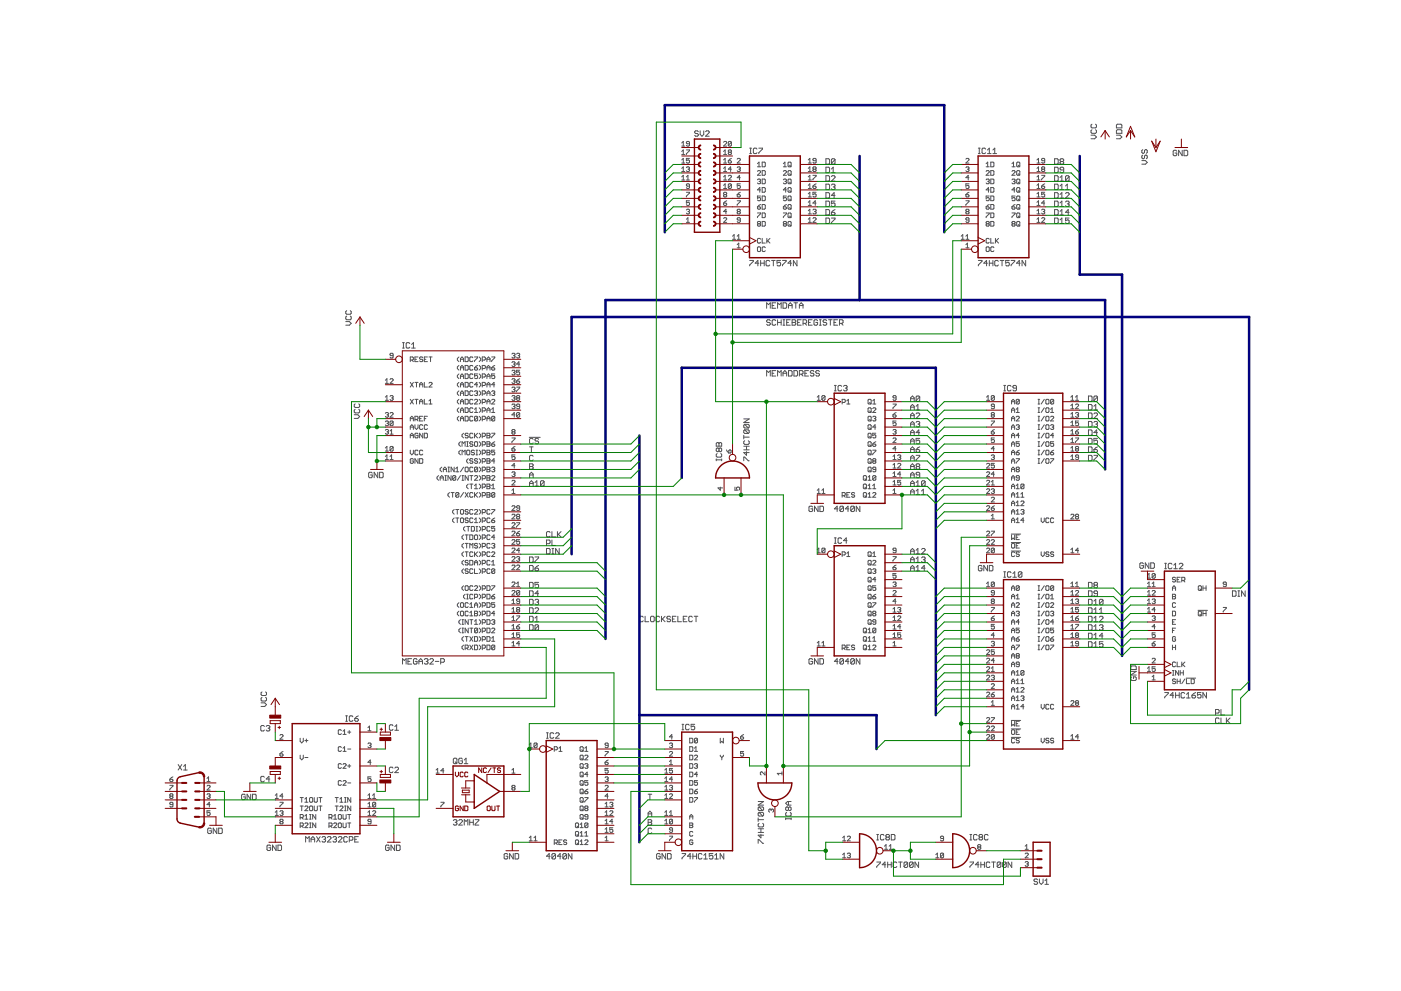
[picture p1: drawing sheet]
<svg xmlns="http://www.w3.org/2000/svg" width="420mm" height="297mm" viewBox="0 0 420 297" stroke-linecap="round" stroke-linejoin="round" font-family="sans-serif">
<g fill="none" stroke="#505050" stroke-width=".3">
<path d="M209.4 39.5l-.3-.3h-.5l-.3 .3 .3 .5h.5l.3 .3-.3 .5h-.5l-.3-.2M210 39.2v1.1l.5 .5 .6-.5v-1.1M211.6 39.5l.3-.3h.5l.3 .3v.3l-1.1 1h1.1M327.5 38.9l-.3 .3v.5l.3 .3h1l.3-.3v-.5l-.3-.3M327.5 37.2l-.3 .3v.6l.3 .2h1l.3-.2v-.6l-.3-.3M334.8 39.2l.3-.3h1.1l.2 .3v.8h-1.6zM334.8 37.5l.3-.3h1.1l.2 .3v.8h-1.6zM204.4 48.9h1M204.4 51.4h1M204.4 54h1M204.4 53l.5-.4v1.4M204.4 42.9l.5-.5v1.4"/>
<path d="M204.4 45.4l.5-.5v1.4M204.4 47.9l.5-.4v1.4M204.4 50.5l.5-.5v1.4M204.4 46.3h1M204.4 43.8h1M205.8 50.2l.7-.2 .3 .2-.3 .5M205.8 44.9h1l-1 1.4M205.8 57.6h1l-1 1.4M205.8 54h1M205.8 53l.5-.4v1.4M206.3 50.7h.2M206.5 50.7l.3 .2-.3 .5-.7-.2"/>
<path d="M206.8 55.8h-.7l-.3-.2 .3-.5 .7 .2v1l-.3 .2-.7-.2M206.8 43.1h-.7l-.3-.2 .3-.5 .7 .2v1l-.3 .2-.7-.2M206.8 47.5h-1v.7l.7-.3 .3 .7-.3 .3-.7-.3M217 42.6l.2-.2 .7 .2-.9 1.2h.9M217 47.9l.5-.4v1.4M217 45.4l.5-.5v1.4M217 48.9h.9M217 51.4h.9M217 56.5h.9M217 54h.9M217 55.6l.5-.5v1.4M217 50.5l.5-.5v1.4"/>
<path d="M217 53l.5-.4v1.4M217 46.3h.9M217.2 58.3l-.2-.2 .2-.5 .7 .3-.2 .4M217.2 58.3l-.2 .3 .2 .4 .7-.2-.2-.5M217.2 58.3h.5M218.4 48.2h.7l.3 .4-.7 .3zM218.4 52.8l.3-.2 .7 .2-1 1.2h1M218.7 45.6l-.3-.2 .3-.5 .7 .3-.3 .4M218.7 45.6l-.3 .3 .3 .4 .7-.2-.3-.5M218.7 45.6h.4M219.4 42.6l-.7-.2-.3 .2v1M219.4 42.6v1l-.3 .2-.7-.2"/>
<path d="M219.4 47.5l-1 .7M219.4 55.3l-.7-.2-.3 .2v1M219.4 50.7h-1l.7-.7v1.4M219.4 55.3v1l-.3 .2-.7-.2M219.4 55.3l-1 1M219.4 42.6l-1 1M221.1 47.7l.2-.2 .7 .2-.9 1.2h.9M221.1 50.2l.7-.2 .2 .2-.2 .5M221.1 58.3h.7l.2 .5-.7 .2zM221.6 50.7h.2M221.8 50.7l.2 .2-.2 .5-.7-.2M222 53.3h-.9l.7-.7v1.4"/>
<path d="M222 57.6l-.9 .7M222 55.1h-.9v.7l.7-.2 .2 .7-.2 .2-.7-.2M224.8 46h.6M224.8 44.4h.6M225.1 44.4v1.6M227 44.7l-.3-.3h-.5l-.3 .3v1.1l.3 .2h.5l.3-.2M227.2 51.4l.2-.3 .7 .3-.9 1.1h.9M227.2 53.9l.7-.2 .2 .2-.2 .5M227.2 49.1l.4-.5v1.4M227.2 50h.9M227.6 44.4h1.1v.3l-1.1 1.1v.2M227.6 54.4h.3"/>
<path d="M227.9 54.4l.2 .2-.2 .5-.7-.3M228.1 58.8h-.9v.7l.4-.3 .5 .3-.2 .7-.7-.3M228.1 56.9h-.9l.7-.7v1.4M228.6 53.7h.7l.2 .2v.9l-.2 .3h-.7zM228.6 58.8h.7l.2 .2v.9l-.2 .3h-.7zM228.6 51.1h.7l.2 .3v.9l-.2 .2h-.7zM228.6 48.6h.7l.2 .2v1l-.2 .2h-.7zM228.6 56.2h.7l.2 .3v.9l-.2 .2h-.7zM234.9 51.4l.3-.3 .7 .3-1 1.1h1M234.9 53.9l.7-.2 .3 .2-.3 .5M234.9 50h1M234.9 49.1l.5-.5v1.4"/>
<path d="M235.4 54.4h.2M235.6 54.4l.3 .2-.3 .5-.7-.3M235.9 56.9h-1l.7-.7v1.4M235.9 58.8h-1v.7l.5-.3 .5 .3-.3 .7-.7-.3M236.3 51.4l.3-.3 .7 .3v.9l-.3 .2-.7-.2zM236.3 59l.3-.2 .7 .2v.9l-.3 .3-.7-.3zM236.3 56.5l.3-.3 .7 .3v.9l-.3 .2-.7-.2zM236.3 48.8l.3-.2 .7 .2v1l-.3 .2-.7-.2zM236.6 53.7l.7 .2v.9l-.3 .3-.7-.3v-.9zM236.8 59.7l.5 .5M236.8 57.1l.5 .5M236.8 54.6l.5 .5"/>
<path d="M236.8 52.1l.5 .4M236.8 49.5l.5 .5M242.4 50.5l.5-.5v1.4M242.4 58.1l.5-.5v1.4M242.4 55.6l.5-.5v1.4M242.4 48.9h.9M242.4 51.4h.9M242.4 56.5h.9M242.4 59h.9M242.4 47.9l.5-.4v1.4M242.4 53l.5-.4v1.4M242.4 54h.9"/>
<path d="M243.8 52.6h1l-1 1.4M243.8 55.8h.7l.3 .5-.8 .2zM244 50.7l-.2-.2 .2-.5 .8 .2-.3 .5M244 50.7h.5M244 50.7l-.2 .2 .2 .5 .8-.2-.3-.5M244.8 48.2h-.8l-.2-.3 .2-.4 .8 .2v.9l-.3 .3-.7-.3M244.8 57.6h-1v.7l.5-.2 .5 .2v.5l-.3 .2-.7-.2M244.8 55.1l-1 .7M247.7 47.6h.8l.3 .3v1l-.3 .3h-.8zM247.7 55.2h.8l.3 .3v1.1l-.3 .2h-.8zM247.7 57.7h.8l.3 .3v1.1l-.3 .3h-.8zM247.7 52.7h.8l.3 .2v1.1l-.3 .3h-.8z"/>
<path d="M247.7 50.1h.8l.3 .3v1.1l-.3 .3h-.8zM249.3 52.9l.3-.2h.5l.3 .2v.3l-1.1 1.1h1.1M249.3 55.5l.3-.3h.5l.3 .3-.3 .5M249.3 51.8h1.1M249.3 50.7l.6-.6v1.7M249.9 56h.2M250.1 56l.3 .3-.3 .5h-.5l-.3-.2M250.4 47.9v1l-.3 .3h-.5l-.3-.3M250.4 47.9l-.3-.3h-.5l-.3 .3v1M250.4 47.9l-1.1 1M250.4 58.6h-1.1l.8-.9v1.7M289.7 50.2l.7-.2 .2 .2-.2 .5"/>
<path d="M289.7 47.7l.2-.2 .7 .2-.9 1.2h.9M289.7 58.3h.7l.2 .5-.7 .2zM290.1 50.7h.3M290.4 50.7l.2 .2-.2 .5-.7-.2M290.6 55.1h-.9v.7l.7-.2 .2 .7-.2 .2-.7-.2M290.6 57.6l-.9 .7M290.6 53.3h-.9l.7-.7v1.4M293.4 46h.6M293.4 44.4h.6M293.7 44.4v1.6M295.6 44.7l-.3-.3h-.5l-.3 .3v1.1l.3 .2h.5l.3-.2M295.7 53.9l.7-.2 .3 .2-.3 .5"/>
<path d="M295.7 51.4l.3-.3 .7 .3-1 1.1h1M295.7 50h1M295.7 49.1l.5-.5v1.4M296.1 45l.6-.6v1.6M296.1 46h1.1M296.2 54.4h.2M296.4 54.4l.3 .2-.3 .5-.7-.3M296.7 58.8h-1v.7l.7-.3 .3 .7-.3 .3-.7-.3M296.7 56.9h-1l.7-.7v1.4M297.1 53.7h.7l.3 .2v.9l-.3 .3h-.7zM297.1 48.6h.7l.3 .2v1l-.3 .2h-.7zM297.1 51.1h.7l.3 .3v.9l-.3 .2h-.7z"/>
<path d="M297.1 56.2h.7l.3 .3v.9l-.3 .2h-.7zM297.1 58.8h.7l.3 .2v.9l-.3 .3h-.7zM297.8 45l.5-.6v1.6M297.8 46h1.1M303.5 50h.9M303.5 51.4l.2-.3 .7 .3-.9 1.1h.9M303.5 53.9l.7-.2 .2 .2-.2 .5M303.5 49.1l.5-.5v1.4M304 54.4h.2M304.2 54.4l.2 .2-.2 .5-.7-.3M304.4 56.9h-.9l.7-.7v1.4M304.4 58.8h-.9v.7l.7-.3 .2 .7-.2 .3-.7-.3"/>
<path d="M304.9 48.8l.2-.2 .7 .2v1l-.2 .2-.7-.2zM304.9 51.4l.2-.3 .7 .3v.9l-.2 .2-.7-.2zM304.9 56.5l.2-.3 .7 .3v.9l-.2 .2-.7-.2zM305.1 53.7l.7 .2v.9l-.2 .3-.7-.3v-.9zM305.1 58.8l.7 .2v.9l-.2 .3-.7-.3v-.9zM305.4 59.7l.4 .5M305.4 57.1l.4 .5M305.4 54.6l.4 .5M305.4 52.1l.4 .4M305.4 49.5l.4 .5M311 48.9h.9M311 51.4h.9"/>
<path d="M311 56.5h.9M311 59h.9M311 54h.9M311 50.5l.4-.5v1.4M311 47.9l.4-.4v1.4M311 53l.4-.4v1.4M311 55.6l.4-.5v1.4M311 58.1l.4-.5v1.4M312.4 52.6h.9l-.9 1.4M312.4 55.8h.7l.2 .5-.7 .2zM312.6 50.7l-.2-.2 .2-.5 .7 .2-.2 .5M312.6 50.7h.5"/>
<path d="M312.6 50.7l-.2 .2 .2 .5 .7-.2-.2-.5M313.3 48.2h-.7l-.2-.3 .2-.4 .7 .2v.9l-.2 .3-.7-.3M313.3 57.6h-.9v.7l.7-.2 .2 .7-.2 .2-.7-.2M313.3 55.1l-.9 .7M316.3 47.6h.8l.3 .3v1l-.3 .3h-.8zM316.3 55.2h.8l.3 .3v1.1l-.3 .2h-.8zM316.3 52.7h.8l.3 .2v1.1l-.3 .3h-.8zM316.3 57.7h.8l.3 .3v1.1l-.3 .3h-.8zM316.3 50.1h.8l.3 .3v1.1l-.3 .3h-.8zM317.9 59.4h1.1M317.9 56.8h1.1M317.9 54.3h1.1"/>
<path d="M317.9 53.2l.6-.5v1.6M317.9 55.8l.6-.6v1.6M317.9 58.3l.6-.6v1.7M318.2 48.4l-.3 .3 .3 .5h.5l.3-.3-.3-.5M318.2 48.4l-.3-.3 .3-.5h.5l.3 .3-.3 .5M318.2 48.4h.5M319 50.9h-.8l-.3-.2 .3-.6h.5l.3 .3v1.1l-.3 .3h-.5l-.3-.3M319.6 58l.2-.3h.6l.2 .3v.3l-1 1.1h1M319.6 56.8h1M319.6 55.8l.5-.6v1.6M320.6 52.9v1.1l-.2 .3h-.6l-.2-.3M320.6 52.9l-.2-.2h-.6l-.2 .2v1.1"/>
<path d="M320.6 52.9l-1 1.1M327.2 40.5h1.1l.5 .6-.5 .5h-1.1M334.8 40.5h1.1l.5 .6-.5 .5h-1.1M342.4 48.1h1.1l.6 .6-.6 .5h-1.1M342.7 46.5l-.3 .3v.5l.3 .3 .5-.3v-.5l.3-.3 .6 .3v.5l-.3 .3M342.7 44.9l-.3 .2v.6l.6 .3 .2-.3v-.6l.6-.2 .3 .2v.6l-.3 .3M352.9 45.3l-.3-.3h-.5l-.3 .3v1.1l.3 .3h.5l.3-.3v-.5h-.5M354.5 45v1.7l-1-1.7v1.7M355.1 45h.8l.3 .3v1.1l-.3 .3h-.8zM205.8 62.9l.7-.2 .3 .2-.3 .5M205.8 66.7h1M205.8 65.7l.5-.4v1.4"/>
<path d="M206.3 63.4h.2M206.5 63.4l.3 .2-.3 .5-.7-.2M206.8 60.2h-1v.7l.7-.3 .3 .7-.3 .3-.7-.3M217 65.5l.2-.2 .7 .2-.9 1.2h.9M217 60.9h.7l.2 .4-.7 .3zM217.9 60.2l-.9 .7M217.9 63.4h-.9l.7-.7v1.4M219.7 70.8l.5-.5v1.4M219.7 71.7h.9M221.1 60.2h.9l-.9 1.4M221.1 73.3l.5-.4v1.4M221.1 70.8l.5-.5v1.4"/>
<path d="M221.1 74.3h.9M221.1 71.7h.9M221.3 63.4l-.2 .2 .2 .5 .7-.2-.2-.5M221.3 63.4l-.2-.2 .2-.5 .7 .2-.2 .5M221.3 63.4h.5M222 66h-.7l-.2-.3 .2-.4 .7 .2v.9l-.2 .3-.7-.3M224.8 78.1h1.1v.2l-1.1 1.1v.3M227.2 62h.7l.2 .5-.7 .2zM227.2 63.8h.9l-.9 1.4M227.4 67.1l-.2 .2 .2 .5 .7-.3-.2-.4M227.4 67.1l-.2-.3 .2-.4 .7 .2-.2 .5M227.4 74l.7 .2v1l-.2 .2-.7-.2v-1z"/>
<path d="M227.4 67.1h.5M227.6 78.9h-1.1l.8-.8v1.6M228.1 71.7l-.2-.2-.7 .2v.9l.2 .3 .7-.3M228.1 61.3l-.9 .7M228.1 78.9h1.1M228.1 78.1v1.6M228.6 61.3h.7l.2 .2v1l-.2 .2h-.7zM228.6 66.4h.7l.2 .2v.9l-.2 .3h-.7zM228.6 63.8h.7l.2 .3v.9l-.2 .2h-.7zM228.6 71.5v1.4h.9M229.2 78.1v1.6M229.5 74.2l-.2-.2-.7 .2v1l.2 .2 .7-.2"/>
<path d="M230 71.5v1.4M230.2 72.2l.7 .7M230.8 78.3l-.2-.2h-.6l-.3 .2v1.1l.3 .3h.6l.2-.3M230.9 71.5l-.9 .9M231.4 78.1h1.1M231.9 78.1v1.6M234.1 78.1h-1.1v.8l.6-.3 .5 .3v.5l-.3 .3h-.5l-.3-.3M234.7 78.1h1.1v.2l-1.1 1.1v.3M234.9 62h.7l.3 .5-.7 .2zM234.9 63.8h1l-1 1.4M235.2 67.1l-.3-.3 .3-.4 .7 .2-.3 .5M235.2 67.1l-.3 .2 .3 .5 .7-.3-.3-.4"/>
<path d="M235.2 67.1h.4M235.9 61.3l-1 .7M236.3 61.5l.3-.2 .7 .2v1l-.3 .2-.7-.2zM236.3 64.1l.3-.3 .7 .3v.9l-.3 .2-.7-.2zM236.3 66.6l.3-.2 .7 .2v.9l-.3 .3-.7-.3zM236.8 67.3l.5 .5M236.8 64.8l.5 .4M236.8 62.2l.5 .5M237.4 78.9h-1.1l.8-.8v1.6M239 78.1v1.6l-1.1-1.6v1.6M242.4 65.7l.5-.4v1.4M242.4 64.1h.9"/>
<path d="M242.4 66.7h.9M242.4 60.6l.5-.4v1.4M242.4 63.2l.5-.5v1.4M242.4 61.6h.9M243.8 62.9l.7-.2 .3 .2-.3 .5M243.8 65.5l.2-.2 .8 .2-1 1.2h1M244.3 63.4h.2M244.5 63.4l.3 .2-.3 .5-.7-.2M244.8 60.9h-1l.7-.7v1.4M247.7 60.3h.8l.3 .3v1l-.3 .3h-.8zM247.7 62.8h.8l.3 .3v1.1l-.3 .3h-.8zM247.7 65.4h.8l.3 .2v1.1l-.3 .3h-.8z"/>
<path d="M249.3 65.4h1.1v.2l-1.1 1.1v.3M249.3 63.6h.8l.3 .6-.3 .3h-.5l-.3-.3zM250.4 60.3h-1.1v.8l.6-.3 .5 .3v.5l-.3 .3h-.5l-.3-.3M250.4 62.8l-1.1 .8M288.3 71.7h.9M288.3 70.8l.4-.5v1.4M289.7 74.3h.9M289.7 60.2h.9l-.9 1.4M289.7 71.7h.9M289.7 73.3l.4-.4v1.4M289.7 70.8l.4-.5v1.4M289.9 63.4l-.2 .2 .2 .5 .7-.2-.2-.5"/>
<path d="M289.9 63.4l-.2-.2 .2-.5 .7 .2-.2 .5M289.9 63.4h.5M290.6 66h-.7l-.2-.3 .2-.4 .7 .2v.9l-.2 .3-.7-.3M293.4 78.1h1.1v.2l-1.1 1.1v.3M295.7 62h.7l.3 .5-.7 .2zM295.7 63.8h1l-1 1.4M296 67.1l-.3-.3 .3-.4 .7 .2-.3 .5M296 67.1l-.3 .2 .3 .5 .7-.3-.3-.4M296 74l.7 .2v1l-.3 .2-.7-.2v-1zM296 67.1h.4M296.1 78.9h-1.1l.9-.8v1.6M296.7 71.7l-.3-.2-.7 .2v.9l.3 .3 .7-.3"/>
<path d="M296.7 61.3l-1 .7M296.7 78.9h1.1M296.7 78.1v1.6M297.1 61.3h.7l.3 .2v1l-.3 .2h-.7zM297.1 63.8h.7l.3 .3v.9l-.3 .2h-.7zM297.1 66.4h.7l.3 .2v.9l-.3 .3h-.7zM297.1 71.5v1.4h1M297.8 78.1v1.6M298.1 74.2l-.3-.2-.7 .2v1l.3 .2 .7-.2M298.5 71.5v1.4M298.8 72.2l.7 .7M299.4 78.3l-.3-.2h-.5l-.3 .2v1.1l.3 .3h.5l.3-.3"/>
<path d="M299.5 71.5l-1 .9M300 78.1h1.1M300.5 78.1v1.6M302.7 78.1h-1.1v.8l.5-.3 .6 .3v.5l-.3 .3h-.5l-.3-.3M303.2 78.1h1.1v.2l-1.1 1.1v.3M303.5 63.8h.9l-.9 1.4M303.5 62h.7l.2 .5-.7 .2zM303.7 67.1l-.2-.3 .2-.4 .7 .2-.2 .5M303.7 67.1l-.2 .2 .2 .5 .7-.3-.2-.4M303.7 67.1h.5M304.4 61.3l-.9 .7M304.9 61.5l.2-.2 .7 .2v1l-.2 .2-.7-.2z"/>
<path d="M305.1 63.8l.7 .3v.9l-.2 .2-.7-.2v-.9zM305.1 66.4l.7 .2v.9l-.2 .3-.7-.3v-.9zM305.4 67.3l.4 .5M305.4 64.8l.4 .4M305.4 62.2l.4 .5M306 78.9h-1.1l.8-.8v1.6M307.6 78.1v1.6l-1.1-1.6v1.6M311 65.7l.4-.4v1.4M311 63.2l.4-.5v1.4M311 64.1h.9M311 66.7h.9M311 61.6h.9"/>
<path d="M311 60.6l.4-.4v1.4M312.4 65.5l.2-.2 .7 .2-.9 1.2h.9M312.4 62.9l.7-.2 .2 .2-.2 .5M312.8 63.4h.3M313.1 63.4l.2 .2-.2 .5-.7-.2M313.3 60.9h-.9l.7-.7v1.4M316.3 60.3h.8l.3 .3v1l-.3 .3h-.8zM316.3 65.4h.8l.3 .2v1.1l-.3 .3h-.8zM316.3 62.8h.8l.3 .3v1.1l-.3 .3h-.8zM317.9 65.9l.6-.5v1.6M317.9 67h1.1M317.9 64.5h1.1"/>
<path d="M317.9 61.9h1.1M317.9 60.8l.6-.5v1.6M317.9 63.4l.6-.6v1.7M319.6 60.6l.2-.3h.6l.2 .3-.2 .5M320.1 61.1h.3M320.4 61.1l.2 .3-.2 .5h-.6l-.2-.3M320.6 65.4h-1v.8l.8-.3 .2 .3v.5l-.2 .3h-.6l-.2-.3M320.6 63.6h-1l.8-.8v1.7M103.7 96.4h1.1l.5 .5-.5 .6h-1.1M104 94.7l-.3 .3v.6l.3 .2h1.1l.2-.2v-.6l-.2-.3M104 93.1l-.3 .3v.5l.3 .3h1.1l.2-.3v-.5l-.2-.3M229.9 92.4v-1.6l.6 .5 .5-.5v1.6"/>
<path d="M231 96.1l-.3-.3h-.5l-.3 .6 .3 .2h.5l.3 .6-.3 .3h-.5l-.3-.3M231.6 91.6h.5M232.6 96.1l-.2-.3h-.6l-.2 .3v1.1l.2 .3h.6l.2-.3M232.6 90.8h-1v1.6h1M233.2 92.4v-1.6l.5 .5 .6-.5v1.6M233.2 95.8v1.7M233.2 96.6h1.1M234.3 95.8v1.7M234.8 97.5h.6M234.8 95.8h.6M234.8 90.8h.8l.3 .2v1.1l-.3 .3h-.8zM235.1 95.8v1.7"/>
<path d="M235.9 96.6h.6M236.5 92.4v-1.1l.5-.5 .6 .5v1.1M236.5 91.6h1.1M237 95.8h-1.1v1.7h1.1M237.6 95.8h.8l.3 .3-.3 .5 .3 .6-.3 .3h-.8zM237.6 96.6h.8M238.1 90.8h1.1M238.7 90.8v1.6M239.2 96.6h.5M239.7 92.4v-1.1l.6-.5 .5 .5v1.1M239.7 91.6h1.1M240.3 95.8h-1.1v1.7h1.1"/>
<path d="M240.8 96.9h.8l.3-.3v-.5l-.3-.3h-.8v1.7M241.4 96.9l.5 .6M242.5 96.6h.5M243.6 95.8h-1.1v1.7h1.1M245.2 96.1l-.3-.3h-.5l-.3 .3v1.1l.3 .3h.5l.3-.3v-.6h-.6M245.7 97.5h.6M245.7 95.8h.6M246 95.8v1.7M247.9 96.1l-.3-.3h-.5l-.3 .6 .3 .2h.5l.3 .6-.3 .3h-.5l-.3-.3M248.5 95.8h1.1M249 95.8v1.7M250.1 96.6h.6"/>
<path d="M251.2 95.8h-1.1v1.7h1.1M251.8 96.9h.8l.2-.3v-.5l-.2-.3h-.8v1.7M252.3 96.9l.5 .6M115.6 114.9h.9M115.6 120h.9M115.6 119l.4-.4v1.4M115.6 114l.4-.5v1.4M117 113.7l.2-.2 .7 .2-.9 1.2h.9M117 118.8l.7-.2 .2 .2-.2 .5M117.4 119.3h.3M117.7 119.3l.2 .2-.2 .5h-.5l-.2-.3M117.9 106.6h-.7l-.2-.2 .2-.5 .7 .2v1l-.2 .2-.7-.2"/>
<path d="M120.7 104.3h.6M120.7 102.7h.6M121 102.7v1.6M122.9 103l-.3-.3h-.5l-.3 .3v1.1l.3 .2h.5l.3-.2M123 107.9h.7l.3-.2-.3-.7h-.7v1.4M123 119.7l1 1.4M123 114.6l1 1.4M123.4 103.3l.6-.6v1.6M123.4 104.3h1.1M123.5 107.9l.5 .5M124 119.7l-1 1.4M124 114.6l-1 1.4"/>
<path d="M124.4 107.7h.5M124.4 114.6h1M124.4 119.7h1M124.9 114.6v1.4M124.9 119.7v1.4M125.4 107h-1v1.4h1M125.8 115.3h1M125.8 116v-.9l.5-.5 .5 .5v.9M126.8 107.2l-.7-.2-.3 .5 .8 .2 .2 .5-.2 .2-.8-.2M127.3 107.7h.4M127.3 114.6v1.4h.9M127.3 119.7v1.4h.9"/>
<path d="M128.2 107h-.9v1.4h.9M128.7 107h.9M128.7 114.9l.2-.3 .7 .3-.9 1.1h.9M129.1 107v1.4M137.6 107l-.4 .5v.4l.4 .5M137.6 109.5l-.4 .5v.5l.4 .4M137.6 112.1l-.4 .4v.5l.4 .5M137.6 114.6l-.4 .5v.4l.4 .5M137.6 117.2l-.4 .4v.5l.4 .5M137.6 119.7l-.4 .5v.4l.4 .5M138.1 108.4v-.9l.5-.5 .4 .5v.9M138.1 110.9v-.9l.5-.5 .4 .5v.9"/>
<path d="M138.1 113.5v-1l.5-.4 .4 .4v1M138.1 116v-.9l.5-.5 .4 .5v.9M138.1 118.6v-1l.5-.4 .4 .4v1M138.1 107.7h.9M138.1 110.2h.9M138.1 112.8h.9M138.1 115.3h.9M138.1 117.9h.9M139.5 107h.7l.2 .2v1l-.2 .2h-.7zM139.5 109.5h.7l.2 .3v.9l-.2 .2h-.7zM139.5 112.1h.7l.2 .2v.9l-.2 .3h-.7zM139.5 114.6h.7l.2 .3v.9l-.2 .2h-.7z"/>
<path d="M139.5 117.2h.7l.2 .2v.9l-.2 .3h-.7zM139.5 119.7h.7l.2 .2v1l-.2 .2h-.7zM141.8 107.2l-.2-.2-.7 .2v1l.2 .2 .7-.2M141.8 109.8l-.2-.3-.7 .3v.9l.2 .2 .7-.2M141.8 112.3l-.2-.2-.7 .2v.9l.2 .3 .7-.3M141.8 114.9l-.2-.3-.7 .3v.9l.2 .2 .7-.2M141.8 117.4l-.2-.2-.7 .2v.9l.2 .3 .7-.3M141.8 119.9l-.2-.2-.7 .2v1l.2 .2 .7-.2M142.3 107h.9l-.9 1.4M142.3 110.2h.7l.2 .5-.7 .2zM142.3 117.4l.7-.2 .2 .2-.2 .5M142.3 119.9l.2-.2 .7 .2-.9 1.2h.9"/>
<path d="M142.8 117.9h.2M143 117.9l.2 .2-.2 .5-.7-.3M143.2 112.1h-.9v.7l.5-.3 .4 .3-.2 .7-.7-.3M143.2 109.5l-.9 .7M143.2 115.3h-.9l.7-.7v1.4M143.7 107l.5 .5v.4l-.5 .5M143.7 109.5l.5 .5v.5l-.5 .4M143.7 112.1l.5 .4v.5l-.5 .5M143.7 114.6l.5 .5v.4l-.5 .5M143.7 117.2l.5 .4v.5l-.5 .5M143.7 119.7l.5 .5v.4l-.5 .5M144.6 113h.7l.3-.7-.3-.2h-.7v1.4"/>
<path d="M144.6 107.9h.7l.3-.7-.3-.2h-.7v1.4M144.6 110.5h.7l.3-.7-.3-.3h-.7v1.4M144.6 115.5h.7l.3-.6-.3-.3h-.7v1.4M144.6 118.1h.7l.3-.7-.3-.2h-.7v1.4M146 107.7h1M146 108.4v-.9l.5-.5 .5 .5v.9M146 110.9v-.9l.5-.5 .5 .5v.9M146 113.5v-1l.5-.4 .5 .4v1M146 116v-.9l.5-.5 .5 .5v.9M146 118.6v-1l.5-.4 .5 .4v1M146 110.2h1M146 112.8h1"/>
<path d="M146 115.3h1M146 117.9h1M147.4 107h1l-1 1.4M147.4 110.2h.7l.3 .5-.7 .2zM147.4 117.4l.7-.2 .3 .2-.3 .5M147.4 119.9l.3-.2 .7 .2-1 1.2h1M147.9 117.9h.2M148.1 117.9l.3 .2-.3 .5-.7-.3M148.4 112.1h-1v.7l.5-.3 .5 .3-.3 .7-.7-.3M148.4 109.5l-1 .7M148.4 115.3h-1l.7-.7v1.4M153.5 106.1l.7-.2 .3 .2-.3 .5"/>
<path d="M153.5 108.7l.7-.3 .3 .3-.3 .4M153.5 111.2l.7-.2 .3 .2-.3 .5M153.5 113.7l.7-.2 .3 .2-.3 .5M153.5 116.3l.7-.3 .3 .3-.3 .5M153.5 118.8l.7-.2 .3 .2-.3 .5M154 106.6h.2M154 109.1h.2M154 111.7h.2M154 114.2h.2M154 116.8h.2M154 119.3h.2M154.2 106.6l.3 .2-.3 .5-.7-.2"/>
<path d="M154.2 109.1l.3 .3-.3 .4-.7-.2M154.2 111.7l.3 .2-.3 .5-.7-.3M154.2 114.2l.3 .2-.3 .5-.7-.2M154.2 116.8l.3 .2-.3 .5-.7-.3M154.2 119.3l.3 .2-.3 .5h-.4l-.3-.3M154.9 106.1l.7-.2 .3 .2-.3 .5M154.9 114.2h.7l.3 .5-.7 .2zM154.9 116h1l-1 1.5M155.2 119.3l-.3-.3 .3-.4 .7 .2-.3 .5M155.2 119.3l-.3 .2 .3 .5h.4l.3-.3-.3-.4M155.2 119.3h.4M155.4 106.6h.2"/>
<path d="M155.6 106.6l.3 .2-.3 .5-.7-.2M155.9 111h-1v.7l.5-.3 .5 .3-.3 .7-.7-.3M155.9 109.1h-1l.7-.7v1.4M155.9 113.5l-1 .7M229.9 112.7v-1.6l.6 .5 .5-.5v1.6M231.6 111.9h.5M232.6 111.1h-1v1.6h1M233.2 112.7v-1.6l.5 .5 .6-.5v1.6M234.8 111.9h1.1M234.8 112.7v-1.1l.6-.5 .5 .5v1.1M236.5 111.1h.8l.3 .3v1l-.3 .3h-.8zM238.1 111.1h.8l.3 .3v1l-.3 .3h-.8z"/>
<path d="M239.7 112.2h.9l.2-.3v-.5l-.2-.3h-.9v1.6M240.3 112.2l.5 .5M241.4 111.9h.5M242.5 111.1h-1.1v1.6h1.1M244.1 111.4l-.3-.3h-.5l-.3 .3 .3 .5h.5l.3 .3-.3 .5h-.5l-.3-.3M245.1 120h.9M245.1 119l.5-.4v1.4M245.7 111.4l-.2-.3h-.6l-.3 .5 .3 .3h.6l.2 .5-.2 .3h-.6l-.3-.3M247.4 118.8l-.2-.2-.7 .2v.9M247.4 118.8v.9l-.2 .3h-.5l-.2-.3M247.4 118.8l-.9 .9M250.2 115.5h.6"/>
<path d="M250.2 117.2h.6M250.5 115.5v1.7M252.4 115.8l-.3-.3h-.5l-.3 .3v1.1l.3 .3h.5l.3-.3M253 115.8l.2-.3h.6l.2 .3-.2 .5M253.5 116.3h.3M253.8 116.3l.2 .3-.2 .6h-.6l-.2-.3M260.6 119.7l.7 .2v1l-.3 .2-.7-.2v-1zM268.7 119.3h-.7l-.2-.3 .2-.4 .7 .2v.9l-.2 .3h-.5l-.2-.3M273.1 119.5h1.1M275.8 119l-1.1 1.1M275.8 119l-.3-.3h-.5l-.3 .3v1.1M275.8 119v1.1l-.3 .2h-.5l-.3-.2"/>
<path d="M295.9 120h.9M295.9 119l.4-.4v1.4M298.2 118.8l-.2-.2-.7 .2v.9M298.2 118.8v.9l-.2 .3h-.5l-.2-.3M298.2 118.8l-.9 .9M301 115.5h.6M301 117.2h.6M301.3 115.5v1.7M303.2 115.8l-.3-.3h-.5l-.3 .3v1.1l.3 .3h.5l.3-.3M304.8 116.3h-.8l-.2-.2 .2-.6h.6l.2 .3v1.1l-.2 .3h-.6l-.2-.3M305.7 119.9v1l-.2 .2-.7-.2M305.7 119.9l-.7-.2-.2 .2v1"/>
<path d="M305.7 119.9l-.9 1M311.3 119.7h.5M311.6 119.7v1.4M313.2 119.7l-.9 1.4M313.9 119.7l.7 .2v1l-.3 .2-.7-.2v-1zM316 119.9v1l-.2 .2-.7-.2M316 119.9l-.2-.2-.7 .2v1M316 119.9l-.9 1M321.1 120h1M321.1 119l.5-.4v1.4M322.5 120h1M322.5 119l.5-.4v1.4"/>
<path d="M326.4 118.7h.8l.3 .3v1.1l-.3 .2h-.8zM329.1 119l-1 1.1M329.1 119l-.2-.3h-.6l-.2 .3v1.1M329.1 119v1.1l-.2 .2h-.6l-.2-.2M106.2 124.3h1.1l.6 .6-.6 .5h-1.1M106.5 122.7l-.3 .3v.5l.3 .3h1.1l.3-.3v-.5l-.3-.3M106.5 121.1l-.3 .2v.6l.3 .2h1.1l.3-.2v-.6l-.3-.2M115.6 123.9l.7-.2 .2 .2-.2 .5M115.6 126.4l.7-.2 .2 .2-.2 .5M115.6 129l.7-.3 .2 .3-.2 .4M115.6 135.2h.9M115.6 137.8h.9"/>
<path d="M115.6 134.3l.4-.5v1.4M115.6 136.8l.4-.4v1.4M116 124.4h.3M116 129.4h.3M116 126.9h.3M116.3 124.4l.2 .2-.2 .5-.7-.3M116.3 129.4l.2 .3-.2 .4-.7-.2M116.3 126.9l.2 .2-.2 .5-.7-.2M117 123.9l.2-.2 .7 .2-.9 1.2h.9M117 130.1h.9M117 137.8h.9M117 129.2l.4-.5v1.4"/>
<path d="M117 136.8l.4-.4v1.4M117.9 126.4l-.7-.2-.2 .2v1M117.9 134l-.2-.2-.7 .2v1M117.9 134v1l-.2 .2-.7-.2M117.9 126.4v1l-.2 .2-.7-.2M117.9 126.4l-.9 1M117.9 134l-.9 1M123 126.2v-1l.5-.4 .5 .4v1M123 128.7v-.9l.5-.5 .5 .5v.9M123 131.3v-1l.5-.4 .5 .4v1M123 134.9v1l.5 .4 .5-.4v-1M123 125.5h1"/>
<path d="M123 130.6h1M123 128h1M124 137.7l-.3-.2-.7 .2v.9l.3 .3 .7-.3v-.4h-.5M124.4 127.3v.9l.5 .5 .5-.5v-.9M124.4 125.7h.7l.3-.7-.3-.2h-.7v1.4M124.9 125.7l.5 .5M125.4 135.2l-.3-.3-.7 .3v.9l.3 .2 .7-.2M125.4 130.1l-.3-.2-.7 .2v.9l.3 .3 .7-.3v-.4h-.5M125.4 137.5v1.4l-1-1.4v1.4M125.8 120.4h1M125.8 125.5h.5M125.8 137.5h.8l.2 .2v.9l-.2 .3h-.8z"/>
<path d="M125.8 121.1v-.9l.5-.5 .5 .5v.9M126.8 135.2l-.2-.3-.8 .3v.9l.3 .2 .7-.2M126.8 124.8h-1v1.4h1M126.8 127.6l-.2-.3-.8 .3v.9l.3 .2 .7-.2M126.8 129.9v1.4l-1-1.4v1.4M127.3 125.5h.4M127.3 129.9h.7l.2 .2v.9l-.2 .3h-.7zM128.2 127.6l-.2-.3-.7 .3v.9l.2 .2 .7-.2M128.2 124.8h-.9v1.4M128.7 121.1h.9M128.7 120.2l.4-.5v1.4M137.6 122.2l-.4 .5v.5l.4 .4"/>
<path d="M137.6 124.8l-.4 .4v.5l.4 .5M138.1 121.1v-.9l.5-.5 .4 .5v.9M138.1 123.6v-.9l.5-.5 .4 .5v.9M138.1 126.2v-1l.5-.4 .4 .4v1M138.1 120.4h.9M138.1 122.9h.9M138.1 125.5h.9M138.1 132.4l-.5 .5v.4l.5 .5M138.1 134.9l-.5 .5v.5l.5 .4M138.6 133.8v-1.4l.4 .5 .5-.5v1.4M138.6 136.3v-1.4l.4 .5 .5-.5v1.4M139 129.9l-.4 .4v.5l.4 .5"/>
<path d="M139.5 122.2h.7l.2 .3v.9l-.2 .2h-.7zM139.5 124.8h.7l.2 .2v.9l-.2 .3h-.7zM140 135.2l.2-.3 .7 .3v.9l-.2 .2-.7-.2zM140 133.8h.4M140 132.4h.4M140.2 132.4v1.4M140.4 130.1l-.2-.2-.7 .2 .2 .5 .7 .2-.2 .5-.7-.3M140.4 137.5l-.4 .4v.5l.4 .5M141.8 122.5l-.2-.3-.7 .3v.9l.2 .2 .7-.2M141.8 125l-.2-.2-.7 .2v.9l.2 .3 .7-.3M141.8 130.1l-.2-.2-.7 .2v.9l.2 .3 .7-.3M141.8 132.6l-.2-.2-.7 .2 .2 .5 .7 .2-.2 .5-.7-.2"/>
<path d="M141.8 137.7l-.2-.2-.7 .2 .2 .5 .7 .2-.2 .5-.7-.3M142.3 135.2l-.3-.3-.6 .3 .2 .4 .7 .3-.3 .4-.6-.2M142.3 132.6l.2-.2 .7 .2v1l-.2 .2-.7-.2zM142.3 129.9v1.4M142.3 123.6h.9M142.3 122.7l.5-.5v1.4M142.5 130.6l.7 .7M142.8 134.9h.4M142.8 136.3h.4M143 134.9v1.4M143.2 125v.9l-.2 .3-.7-.3M143.2 137.7l-.2-.2-.7 .2 .2 .5 .7 .2-.2 .5-.7-.3"/>
<path d="M143.2 125l-.2-.2-.7 .2v.9M143.2 125l-.9 .9M143.2 129.9l-.9 .9M143.7 122.2l.5 .5v.5l-.5 .4M143.7 124.8l.5 .4v.5l-.5 .5M143.7 129.9l.5 .4v.5l-.5 .5M143.7 132.4l.5 .5v.4l-.5 .5M143.7 134.9l.5 .5v.5l-.5 .4M143.7 137.5l.5 .4v.5l-.5 .5M144.6 120.6h.7l.3-.7-.3-.2h-.7v1.4M144.6 123.2h.7l.3-.7-.3-.3h-.7v1.4M144.6 125.7h.7l.3-.7-.3-.2h-.7v1.4"/>
<path d="M144.6 130.8h.7l.3-.7-.3-.2h-.7v1.4M144.6 133.3h.7l.3-.7-.3-.2h-.7v1.4M144.6 135.9h.7l.3-.7-.3-.3h-.7v1.4M144.6 138.4h.7l.3-.7-.3-.2h-.7v1.4M146 135.6h.7M146 121.1v-.9l.5-.5 .5 .5v.9M146 123.6v-.9l.5-.5 .5 .5v.9M146 126.2v-1l.5-.4 .5 .4v1M146 129.9h.7l.3 .2-.3 .5 .3 .4-.3 .3h-.7zM146 132.4h.7l.3 .2-.3 .5 .3 .5-.3 .2h-.7zM146 134.9h.7l.3 .3-.3 .4 .3 .5-.3 .2h-.7zM146 137.5h.7l.3 .2-.3 .5 .3 .4-.3 .3h-.7z"/>
<path d="M146 120.4h1M146 122.9h1M146 125.5h1M146 130.6h.7M146 133.1h.7M146 138.2h.7M147.4 129.9h1l-1 1.4M147.4 133.1h.7l.3 .5-.7 .2zM147.4 123.6h1M147.4 122.7l.5-.5v1.4M148.4 134.9h-1v.7l.5-.2 .5 .2-.3 .7-.7-.2M148.4 125v.9l-.3 .3-.7-.3"/>
<path d="M148.4 125l-.7-.2-.3 .2v.9M148.4 138.2h-1l.7-.7v1.4M148.4 125l-1 .9M148.4 132.4l-1 .7M153.5 121.3l.7-.2 .3 .2-.3 .5M153.5 131.3h1l-1 1.4M153.5 134.5h.7l.3 .5-.7 .2zM153.8 129.4l-.3-.2 .3-.5 .7 .3-.3 .4M153.8 129.4l-.3 .3 .3 .4 .7-.2-.3-.5M153.8 129.4h.4M154 121.8h.2M154.2 121.8l.3 .2-.3 .5-.7-.2"/>
<path d="M154.5 136.4h-1v.7l.5-.3 .5 .3-.3 .7-.7-.3M154.5 133.8l-1 .7M154.5 124.4h-1l.7-.7v1.4M154.5 139.6h-1l.7-.7v1.4M155.9 121.8h-.7l-.3-.2 .3-.5 .7 .2v1l-.3 .2-.7-.2M155.9 123.9v.9l-.3 .3-.7-.3M155.9 123.9l-.7-.2-.3 .2v.9M155.9 123.9l-1 .9M158.7 131.1h3.3M158.8 139h.8l.3 .3-.3 .5 .3 .6-.3 .3h-.8zM158.8 139.8h.8M158.8 133.9h1.1"/>
<path d="M159.4 133.9v1.7M159.9 136.8l-.3-.3h-.5l-.3 .3v1l.3 .3h.5l.3-.3M159.9 131.7l-.3-.3h-.5l-.3 .3v1.1l.3 .2h.5l.3-.2M161.5 131.7l-.2-.3h-.6l-.3 .3 .3 .5h.6l.2 .3-.2 .5h-.6l-.3-.2M214.8 137.8h1.6M214.8 137.6v.5M215.1 135.9l-.3 .3v.5l.3 .3h1.1l.2-.3v-.5l-.2-.3M215.1 132.7l.5 .2 .6-.2 .2 .2v.8h-1.6v-.8zM215.6 134.6l-.3-.3-.5 .3v.5l.3 .3 .5-.3M215.6 134.6l.3-.3 .5 .3v.5l-.2 .3-.6-.3M215.6 132.9v.8M215.6 134.6v.5"/>
<path d="M216.4 137.6v.5M217.9 134.9l.7 .9M218.6 135.1l.4-.2 .3 .7-.7 .2zM223.1 130.5v1.1M223.1 138.1v-1.1h.2l1.1 1.1h.3M223.1 134.8h1.6M223.1 133.8h1.6M223.1 131h1.6M223.1 125.6h1.6l-1.6 1h1.6M223.3 127.2l-.2 .3v.5l.2 .3h1.1M223.3 128.8l-.2 .3v.5l.2 .3h1.1M223.3 132.1l-.2 .3v.5l.2 .3h1.1l.3-.3v-.5l-.3-.3"/>
<path d="M223.3 127.2h1.1l.3 .3v.5l-.3 .3M223.3 128.8h1.1l.3 .3v.5l-.3 .3M223.3 128.8l1.1 1.1M223.3 127.2l1.1 1.1M223.9 135.4v1.1l-.8-.8h1.6M223.9 133.8v1M252.6 120.6h.7l.2-.2-.2-.7h-.7v1.4M254 121.1h.9M254 120.2l.4-.5v1.4M260.3 132.6l.3-.2 .7 .2v1l-.3 .2-.7-.2zM260.6 127.3l.7 .3v.9l-.3 .2-.7-.2v-.9zM260.6 122.2l.7 .3v.9l-.3 .2-.7-.2v-.9z"/>
<path d="M260.6 124.8l.7 .2v.9l-.3 .3-.7-.3v-.9zM260.6 129.9l.7 .2v.9l-.3 .3-.7-.3v-.9zM260.6 134.9l.7 .3v.9l-.3 .2-.7-.2v-.9zM260.6 137.5l.7 .2v.9l-.3 .3-.7-.3v-.9zM260.8 133.3l.5 .5M260.8 130.8l.5 .5M260.8 135.9l.5 .4M260.8 128.2l.5 .5M260.8 125.7l.5 .5M260.8 123.2l.5 .4M260.8 120.6l.5 .5M260.8 138.4l.5 .5"/>
<path d="M261.7 120.2l.5-.5v1.4M261.7 121.1h1M261.7 122.5l.3-.3 .7 .3-1 1.1h1M261.7 125l.7-.2 .3 .2-.3 .5M261.7 133.1h.7l.3 .5-.7 .2zM261.7 134.9h1l-1 1.4M262 138.2l-.3-.3 .3-.4 .7 .2-.3 .5M262 138.2h.4M262 138.2l-.3 .2 .3 .5 .7-.3-.3-.4M262.2 125.5h.2M262.4 125.5l.3 .2-.3 .5-.7-.3M262.7 128h-1l.7-.7v1.4"/>
<path d="M262.7 129.9h-1v.7l.5-.3 .5 .3-.3 .7-.7-.3M262.7 132.4l-1 .7M267.8 121.1h.9l-.9 1.4M267.8 124.4h.7l.2 .4-.7 .3zM267.8 131.5l.2-.2 .7 .2-.9 1.2h.9M267.8 129l.7-.3 .2 .3-.2 .4M267.8 137.8h.9M267.8 136.8l.5-.4v1.4M267.8 139.4l.5-.5v1.4M268.3 129.4h.2M268.5 129.4l.2 .3-.2 .4-.7-.2M268.7 126.2h-.9v.7l.7-.2 .2 .7-.2 .2-.7-.2"/>
<path d="M268.7 134.5h-.9l.7-.7v1.4M268.7 123.7l-.9 .7M269.2 139.1l.2-.2 .7 .2-.9 1.2h.9M269.2 136.6l.7-.2 .2 .2-.2 .5M269.7 137.1h.2M269.9 137.1l.2 .2-.2 .5-.7-.3M273.1 127.1h1.1M273.1 120.3v-1.1l.5-.5 .6 .5v1.1M273.1 122.9v-1.1l.5-.6 .6 .6v1.1M273.1 125.4v-1.1l.5-.5 .6 .5v1.1M273.1 128v-1.1l.5-.6 .6 .6v1.1M273.1 130.5v-1.1l.5-.5 .6 .5v1.1"/>
<path d="M273.1 133v-1.1l.5-.5 .6 .5v1.1M273.1 135.6v-1.1l.5-.6 .6 .6v1.1M273.1 138.1v-1.1l.5-.5 .6 .5v1.1M273.1 122h1.1M273.1 124.6h1.1M273.1 129.7h1.1M273.1 132.2h1.1M273.1 134.7h1.1M273.1 137.3h1.1M273.1 139.8h1.1M274.7 124.1l.3-.3h.5l.3 .3v.2l-1.1 1.1h1.1M274.7 136.5h1.1v.3l-1.1 1v.3"/>
<path d="M274.7 134.7h.8l.3 .6-.3 .3h-.5l-.3-.3zM274.7 126.6l.3-.3h.5l.3 .3-.3 .5M274.7 121.8l.6-.6v1.7M274.7 122.9h1.1M275 139.8l-.3-.2 .3-.6h.5l.3 .3-.3 .5M275 139.8l-.3 .3 .3 .6h.5l.3-.3-.3-.6M275 139.8h.5M275.3 127.1h.2M275.5 127.1l.3 .3-.3 .6h-.5l-.3-.3M275.8 133.9l-1.1 .8M275.8 129.7h-1.1l.8-.8v1.6M275.8 131.4h-1.1v.8l.6-.3 .5 .3v.6l-.3 .2h-.5l-.3-.2"/>
<path d="M295.9 139.1l.2-.2 .7 .2-.9 1.2h.9M297.3 126.2h.9l-.9 1.4M297.3 129.4h.7l.2 .5-.7 .2zM297.3 136.6l.7-.2 .2 .2-.2 .5M297.5 124.4l-.2-.3 .2-.4 .7 .2-.2 .5M297.5 124.4h.5M297.5 124.4l-.2 .2 .2 .5 .7-.3-.2-.4M297.8 137.1h.2M298 137.1l.2 .2-.2 .5-.7-.3M298.2 121.8h-.7l-.2-.2 .2-.5 .7 .2v1l-.2 .2-.7-.2M298.2 134.5h-.9l.7-.7v1.4M298.2 131.3h-.9v.7l.5-.3 .4 .3-.2 .7-.7-.3"/>
<path d="M298.2 138.9h-.9v.7l.5-.2 .4 .2-.2 .7-.7-.2M298.2 128.7l-.9 .7M303.4 135.6h.9M303.4 121.1v-.9l.4-.5 .5 .5v.9M303.4 123.6v-.9l.4-.5 .5 .5v.9M303.4 126.2v-1l.4-.4 .5 .4v1M303.4 128.7v-.9l.4-.5 .5 .5v.9M303.4 131.3v-1l.4-.4 .5 .4v1M303.4 133.8v-.9l.4-.5 .5 .5v.9M303.4 136.3v-.9l.4-.5 .5 .5v.9M303.4 138.9v-1l.4-.4 .5 .4v1M303.4 120.4h.9"/>
<path d="M303.4 122.9h.9M303.4 125.5h.9M303.4 130.6h.9M303.4 133.1h.9M303.4 138.2h.9M303.4 128h.9M304.8 135.6h.7l.2 .5-.7 .2zM304.8 125l.2-.2 .7 .2-.9 1.2h.9M304.8 127.6l.7-.3 .2 .3-.2 .4M304.8 137.5h.9l-.9 1.4M304.8 123.6h.9M304.8 122.7l.4-.5v1.4"/>
<path d="M305.2 128h.3M305.5 128l.2 .2-.2 .5-.7-.2M305.7 132.4h-.9v.7l.4-.2 .5 .2-.2 .7-.7-.2M305.7 130.6h-.9l.7-.7v1.4M305.7 134.9l-.9 .7M311.3 121.1h.5M311.3 123.6h.5M311.3 122.2h.5M311.3 126.2h.5M311.3 124.8h.5M311.3 129.9h.5M311.3 131.3h.5"/>
<path d="M311.3 128.7h.5M311.3 133.8h.5M311.3 132.4h.5M311.3 134.9h.5M311.3 136.3h.5M311.3 137.5h.5M311.3 138.9h.5M311.3 127.3h.5M311.6 122.2v1.4M311.6 124.8v1.4M311.6 127.3v1.4M311.6 129.9v1.4"/>
<path d="M311.6 132.4v1.4M311.6 134.9v1.4M311.6 137.5v1.4M313.2 122.2l-.9 1.4M313.2 124.8l-.9 1.4M313.2 127.3l-.9 1.4M313.2 129.9l-.9 1.4M313.2 132.4l-.9 1.4M313.2 134.9l-.9 1.4M313.2 137.5l-.9 1.4M313.9 122.2l.7 .3v.9l-.3 .2-.7-.2v-.9zM313.9 124.8l.7 .2v.9l-.3 .3-.7-.3v-.9z"/>
<path d="M313.9 129.9l.7 .2v.9l-.3 .3-.7-.3v-.9zM313.9 127.3l.7 .3v.9l-.3 .2-.7-.2v-.9zM313.9 132.4l.7 .2v1l-.3 .2-.7-.2v-1zM313.9 134.9l.7 .3v.9l-.3 .2-.7-.2v-.9zM313.9 137.5l.7 .2v.9l-.3 .3-.7-.3v-.9zM315.1 135.6h.7l.2 .5-.7 .2zM315.1 123.6h.9M315.1 125l.2-.2 .7 .2-.9 1.2h.9M315.1 137.5h.9l-.9 1.4M315.1 127.6l.7-.3 .2 .3-.2 .4M315.1 122.7l.4-.5v1.4M315.5 128h.3"/>
<path d="M315.8 128l.2 .2-.2 .5-.7-.2M316 130.6h-.9l.7-.7v1.4M316 132.4h-.9v.7l.4-.2 .5 .2-.2 .7-.7-.2M316 134.9l-.9 .7M321.1 131.7l.5-.4v1.4M321.1 122.5h1M321.1 125.1h1M321.1 130.1h1M321.1 135.2h1M321.1 137.8h1M321.1 127.6h1M321.1 132.7h1"/>
<path d="M321.1 124.1l.5-.4v1.4M321.1 121.6l.5-.5v1.4M321.1 126.7l.5-.5v1.4M321.1 129.2l.5-.5v1.4M321.1 134.3l.5-.5v1.4M321.1 136.8l.5-.4v1.4M322.5 121.3l.3-.2 .7 .2-1 1.2h1M322.5 123.9l.7-.2 .3 .2-.3 .5M322.5 131.3h1l-1 1.4M322.5 129.4h.7l.3 .5-.7 .2zM322.8 134.5l-.3 .2 .3 .5 .7-.2-.3-.5M322.8 134.5l-.3-.2 .3-.5 .7 .2-.3 .5"/>
<path d="M322.8 134.5h.4M323 124.4h.2M323.2 124.4l.3 .2-.3 .5-.7-.3M323.5 126.2h-1v.7l.7-.2 .3 .7-.3 .2-.7-.2M323.5 137.1h-.7l-.3-.3 .3-.4 .7 .2v.9l-.3 .3-.7-.3M323.5 128.7l-1 .7M326.4 133.9h.8l.3 .3v1.1l-.3 .3h-.8zM326.4 123.8h.8l.3 .3v1l-.3 .3h-.8zM326.4 126.3h.8l.3 .3v1.1l-.3 .3h-.8zM326.4 136.5h.8l.3 .3v1l-.3 .3h-.8zM326.4 128.9h.8l.3 .2v1.1l-.3 .3h-.8zM326.4 131.4h.8l.3 .3v1.1l-.3 .2h-.8z"/>
<path d="M326.4 121.2h.8l.3 .3v1.1l-.3 .3h-.8zM328.1 124.1l.2-.3h.6l.2 .3v.2l-1 1.1h1M328.1 134.7h.8l.2 .6-.2 .3h-.6l-.2-.3zM328.1 122.9h1M328.1 126.6l.2-.3h.6l.2 .3-.2 .5M328.1 136.5h1v.3l-1 1v.3M328.1 121.8l.5-.6v1.7M328.6 127.1h.3M328.9 127.1l.2 .3-.2 .6h-.6l-.2-.3M329.1 129.7h-1l.8-.8v1.6M329.1 131.4h-1v.8l.5-.3 .5 .3v.6l-.2 .2h-.6l-.2-.2M329.1 133.9l-1 .8"/>
<path d="M111.6 141.8l-.2-.2h-.6l-.2 .2v1.1l.2 .3h.6l.2-.3v-.5h-.5M113.3 141.6v1.6l-1.1-1.6v1.6M113.8 141.6h.8l.3 .2v1.1l-.3 .3h-.8zM131.5 142.6l-.4 .4v.5l.4 .5M132 144v-1l.5-.4 .4 .4v1M132 143.3h.9M132.5 140l-.5 .5v.4l.5 .5M132.9 141.4v-.9l.5-.5 .5 .5v.9M132.9 140.7h1M133.4 144h.5M133.4 142.6h.5M133.6 142.6v1.4"/>
<path d="M134.3 141.4h.5M134.3 140h.5M134.6 140v1.4M134.8 147.6l-.5 .5v.5l.5 .4M135.3 142.6v1.4l-1-1.4v1.4M135.3 147.6h.9M135.7 147.6v1.4M136.2 140v1.4l-.9-1.4v1.4M136.2 152.7l-.5 .5v.4l.5 .5M136.2 155.3l-.5 .4v.5l.5 .5M136.7 140.5l.4-.5v1.4M136.7 141.4h.9"/>
<path d="M136.7 142.8v.9l-.3 .3-.7-.3M136.7 142.8l-.7-.2-.3 .2v.9M136.7 142.8l-1 .9M136.7 152.7h.9M136.7 155.3h.9M137.1 152.7v1.4M137.1 155.3v1.4M137.6 147.9l-.7-.3-.2 .3v.9M137.6 147.9v.9l-.2 .2-.7-.2M137.6 147.9l-.9 .9M138.1 155.5l.2-.2 .7 .2v.9l-.2 .3-.7-.3zM138.1 142.6l-.9 1.4"/>
<path d="M138.3 152.7l.7 .3v.9l-.2 .2-.7-.2v-.9zM138.6 144h.4M138.6 142.6h.4M138.8 142.6v1.4M139 140l-.9 1.4M139 147.6l-.9 1.4M139.5 157.8l-.5 .5v.4l.5 .5M139.5 140.3l.2-.3 .7 .3v.9l-.2 .2-.7-.2zM139.5 147.6l.9 1.4M140 157.8h.9M140.4 155.5l-.2-.2-.7 .2 .2 .5 .7 .2-.2 .5-.7-.3M140.4 153l-.2-.3-.7 .3 .2 .4 .7 .2-.2 .5-.7-.2"/>
<path d="M140.4 142.6v1.4l-.9-1.4v1.4M140.4 157.8v1.4M140.4 145.1l-.4 .5v.4l.4 .5M140.4 147.6l-.9 1.4M140.9 142.6h.9M140.9 145.1h.9M141.4 157.8h.6l.3 .2v1l-.3 .2h-.6zM141.4 142.6v1.4M141.4 145.1v1.4M141.8 140.3l-.2-.3-.7 .3v.9l.2 .2 .7-.2M141.8 147.9l-.2-.3-.7 .3v.9l.2 .2 .7-.2M141.8 153l-.2-.3-.7 .3v.9l.2 .2 .7-.2"/>
<path d="M141.8 155.5l-.2-.2-.7 .2v.9l.2 .3 .7-.3M142.3 142.8l.2-.2 .7 .2-.9 1.2h.9M142.3 153l.2-.3 .7 .3-.9 1.1h.9M142.3 147.6v1.4M142.3 145.6l.5-.5v1.4M142.3 155.7l.5-.4v1.4M142.3 146.5h.9M142.3 156.7h.9M142.5 148.3l.7 .7M142.8 157.8h.4M142.8 159.2h.4M143 157.8v1.4"/>
<path d="M143.2 140.3v.9l-.2 .2-.7-.2M143.2 140.3l-.2-.3-.7 .3v.9M143.2 140.3l-.9 .9M143.2 147.6l-.9 1M143.7 140l.5 .5v.4l-.5 .5M143.7 142.6l.5 .4v.5l-.5 .5M143.7 145.1l.5 .5v.4l-.5 .5M143.7 147.6l.5 .5v.5l-.5 .4M143.7 152.7l.5 .5v.4l-.5 .5M143.7 155.3l.5 .4v.5l-.5 .5M143.7 157.8l.5 .5v.4l-.5 .5M144.6 140.9h.7l.3-.6-.3-.3h-.7v1.4"/>
<path d="M144.6 143.5h.7l.3-.7-.3-.2h-.7v1.4M144.6 146h.7l.3-.7-.3-.2h-.7v1.4M144.6 148.6h.7l.3-.7-.3-.3h-.7v1.4M144.6 153.6h.7l.3-.6-.3-.3h-.7v1.4M144.6 156.2h.7l.3-.7-.3-.2h-.7v1.4M144.6 158.7h.7l.3-.7-.3-.2h-.7v1.4M146 140h.7l.3 .3-.3 .4 .3 .5-.3 .2h-.7zM146 142.6h.7l.3 .2-.3 .5 .3 .4-.3 .3h-.7zM146 145.1h.7l.3 .2-.3 .5 .3 .5-.3 .2h-.7zM146 147.6h.7l.3 .3-.3 .4 .3 .5-.3 .2h-.7zM146 140.7h.7M146 143.3h.7"/>
<path d="M146 145.8h.7M146 148.3h.7M147 153l-.3-.3-.7 .3v.9l.3 .2 .7-.2M147 155.5l-.3-.2-.7 .2v.9l.3 .3 .7-.3M147 158l-.3-.2-.7 .2v1l.3 .2 .7-.2M147.4 140.3l.7-.3 .3 .3-.3 .4M147.4 142.8l.3-.2 .7 .2-1 1.2h1M147.4 152.7h1l-1 1.4M147.4 156h.7l.3 .4-.7 .3zM147.4 145.6l.5-.5v1.4M147.4 146.5h1M147.9 140.7h.2"/>
<path d="M148.1 140.7l.3 .2-.3 .5-.7-.2M148.4 147.9v.9l-.3 .2-.7-.2M148.4 157.8h-1v.7l.5-.2 .5 .2-.3 .7-.7-.2M148.4 147.9l-.3-.3-.7 .3v.9M148.4 147.9l-1 .9M148.4 155.3l-1 .7M153.5 159.4l.3-.2 .7 .2-1 1.2h1M153.5 141.7l.7-.3 .3 .3-.3 .4M153.5 144.2l.3-.2 .7 .2-1 1.2h1M153.5 151.8l.3-.2 .7 .2-1 1.2h1M153.5 154.4l.3-.3 .7 .3-1 1.1h1M153.5 156.9l.3-.2 .7 .2-1 1.2h1"/>
<path d="M153.5 147l.5-.5v1.4M153.5 147.9h1M154 142.1h.2M154.2 142.1l.3 .3-.3 .4-.7-.2M154.9 156.7h1l-1 1.4M154.9 159.9h.7l.3 .5-.7 .2zM155.2 154.8l-.3-.2 .3-.5 .7 .3-.3 .4M155.2 154.8l-.3 .3 .3 .4 .7-.2-.3-.5M155.2 154.8h.4M155.9 152.3h-.7l-.3-.2 .3-.5 .7 .2v1l-.3 .2-.7-.2M155.9 159.2l-1 .7M158.8 142.4h1.1"/>
<path d="M158.8 143.2v-1.1l.6-.5 .5 .5v1.1M158.8 145.7v-1.1l.6-.5 .5 .5v1.1M158.8 144.9h1.1M160.4 144.6l.6-.5v1.6M160.4 145.7h1.1M163.2 144.4v1.1l-.3 .2h-.6l-.2-.2M163.2 144.4l-.3-.3h-.6l-.2 .3v1.1M163.2 144.4l-1.1 1.1M165 159.6l-.3-.3h-.5l-.3 .3v1.1l.3 .3h.5l.3-.3M165.5 159.3v1.7h1.1M167.2 159.3v1.7M168.3 159.3l-1.1 1.1"/>
<path d="M216 146v.9l-.7-.7h1.4M220.4 146v.9h.7l-.2-.4 .2-.5 .7 .2-.2 .7M243.7 152l-.3-.3h-.5l-.3 .3v1.1l.3 .2h.5l.3-.2v-.6h-.5M245.1 147.9h.9M245.1 147l.5-.5v1.4M245.3 151.7v1.6l-1-1.6v1.6M245.9 151.7h.8l.3 .3v1.1l-.3 .2h-.8zM246.5 147l.5-.5v1.4M246.5 147.9h.9M251.3 152.5h-1.1l.9-.8v1.6M252.6 148.6h.7l.2-.3-.2-.7h-.7v1.4M253 152l-.3-.3h-.6l-.2 .3v1.1"/>
<path d="M253 152v1.1l-.3 .2h-.6l-.2-.2M253 152l-1.1 1.1M253 148.6l.5 .4M254 148.3h.4M254.6 152.5h-1.1l.8-.8v1.6M254.9 147.6h-.9v1.4h.9M256.2 152l-.2-.3h-.6l-.3 .3v1.1M256.2 152v1.1l-.2 .2h-.6l-.3-.2M256.2 152l-1.1 1.1M256.3 147.9l-.2-.3-.7 .3 .2 .4 .7 .3-.2 .4-.7-.2M257.9 151.7v1.6l-1.1-1.6v1.6M258.9 145.3l.2-.2 .7 .2v1l-.2 .2-.7-.2z"/>
<path d="M258.9 142.8l.2-.2 .7 .2v.9l-.2 .3-.7-.3zM258.9 147.9l.2-.3 .7 .3v.9l-.2 .2-.7-.2zM259.4 148.6l.4 .4M259.4 143.5l.4 .5M259.4 146l.4 .5M260.3 140.3l.3-.3 .7 .3v.9l-.3 .2-.7-.2zM260.3 144h1M260.3 146.5h1M260.3 149h1M260.3 148.1l.5-.5v1.4M260.3 143l.5-.4v1.4M260.3 145.6l.5-.5v1.4"/>
<path d="M260.8 140.9l.5 .5M261.7 146.5h1M261.7 147.9l.3-.3 .7 .3-1 1.1h1M261.7 145.6l.5-.5v1.4M262.7 140.7h-.7l-.3-.2 .3-.5 .7 .3v.9l-.3 .2-.7-.2M262.7 142.8v.9l-.3 .3-.7-.3M262.7 142.8l-.3-.2-.7 .2v.9M262.7 142.8l-1 .9M267.8 142.8h.9M267.8 145.4h.9M267.8 147.9h.9M267.8 147l.5-.5v1.4"/>
<path d="M267.8 141.9l.5-.5v1.4M267.8 144.4l.5-.4v1.4M267.8 140.3h.9M270.1 144h-.9v.7l.5-.3 .4 .3-.2 .7-.7-.3M270.1 142.1h-.9l.7-.7v1.4M273.1 142.4h1.1M273.1 145.7v-1.1l.5-.5 .6 .5v1.1M273.1 140.7v-1.1l.5-.6 .6 .6v1.1M273.1 143.2v-1.1l.5-.5 .6 .5v1.1M273.1 148.3v-1.1l.5-.6 .6 .6v1.1M273.1 144.9h1.1M273.1 147.4h1.1"/>
<path d="M274.7 147.2l.6-.6v1.7M274.7 144.6l.6-.5v1.6M274.7 145.7h1.1M274.7 148.3h1.1M275.8 142.4h-.8l-.3-.3 .3-.5h.5l.3 .2v1.1l-.3 .3h-.5l-.3-.3M276.4 147.2l.5-.6v1.7M276.4 148.3h1.1M277.5 144.4v1.1l-.3 .2h-.6l-.2-.2M277.5 144.4l-.3-.3h-.6l-.2 .3v1.1M277.5 144.4l-1.1 1.1M295.9 146.7l.2-.2 .7 .2-.9 1.2h.9M295.9 141.7l.2-.3 .7 .3-.9 1.1h.9"/>
<path d="M295.9 144.2l.2-.2 .7 .2-.9 1.2h.9M295.9 151.8l.2-.2 .7 .2-.9 1.2h.9M295.9 159.4l.2-.2 .7 .2-.9 1.2h.9M297.3 146.7l.7-.2 .2 .2-.2 .5M297.3 145.4h.9M297.3 149.3l.2-.2 .7 .2-.9 1.2h.9M297.3 152.3h.7l.2 .5-.7 .2zM297.3 155.5h.9M297.3 159.2h.9l-.9 1.4M297.3 144.4l.5-.4v1.4M297.3 154.6l.5-.5v1.4M297.8 147.2h.2"/>
<path d="M298 147.2l.2 .2-.2 .5-.7-.2M298.2 142.1h-.9l.7-.7v1.4M298.2 151.6l-.9 .7M303.4 141.4v-.9l.4-.5 .5 .5v.9M303.4 144v-1l.4-.4 .5 .4v1M303.4 146.5v-.9l.4-.5 .5 .5v.9M303.4 149v-.9l.4-.5 .5 .5v.9M303.4 151.6v-1l.4-.4 .5 .4v1M303.4 154.1v-.9l.4-.5 .5 .5v.9M303.4 156.7v-1l.4-.4 .5 .4v1M303.4 140.7h.9M303.4 143.3h.9"/>
<path d="M303.4 145.8h.9M303.4 148.3h.9M303.4 153.4h.9M303.4 156h.9M303.4 150.9h.9M304.8 148.1l.4-.5v1.4M304.8 146.5h.9M304.8 149h.9M304.8 154.1h.9M304.8 151.6h.9M304.8 156.7h.9M304.8 155.7l.4-.4v1.4"/>
<path d="M304.8 145.6l.4-.5v1.4M304.8 150.6l.4-.4v1.4M304.8 153.2l.4-.5v1.4M305 140.7l-.2 .2 .2 .5 .7-.2-.2-.5M305 140.7l-.2-.2 .2-.5 .7 .3-.2 .4M305 140.7h.5M305.7 143.3h-.7l-.2-.3 .2-.4 .7 .2v.9l-.2 .3-.7-.3M306.2 149h.9M306.2 153l.7-.3 .2 .3-.2 .4M306.2 150.4l.2-.2 .7 .2-.9 1.2h.9M306.2 148.1l.4-.5v1.4M306.6 153.4h.3"/>
<path d="M306.9 153.4l.2 .2-.2 .5-.7-.2M307.1 145.3l-.2-.2-.7 .2v1M307.1 145.3v1l-.2 .2-.7-.2M307.1 156h-.9l.7-.7v1.4M307.1 145.3l-.9 1M312.3 155.3v.9l.4 .5 .5-.5v-.9M314.6 155.5l-.3-.2-.7 .2v.9l.3 .3 .7-.3M316 155.5l-.2-.2-.7 .2v.9l.2 .3 .7-.3M321.1 154.4l.3-.3 .7 .3-1 1.1h1M322.8 154.8l-.3-.2 .3-.5 .7 .3-.3 .4M322.8 154.8l-.3 .3 .3 .4 .7-.2-.3-.5M322.8 154.8h.4"/>
<path d="M139 160.3l-.4 .5v.5l.4 .4M139 162.9l-.4 .4v.5l.4 .5M139 165.4l-.4 .5v.4l.4 .5M139 168l-.4 .4v.5l.4 .5M139 170.5l-.4 .5v.4l.4 .5M139 175.6l-.4 .4v.5l.4 .5M139.5 178.1l-.5 .5v.4l.5 .5M139.5 175.8l.2-.2 .7 .2v.9l-.2 .3-.7-.3zM139.5 160.3h.9M139.5 162.9h.9M139.5 165.4h.9M140 160.3v1.4"/>
<path d="M140 162.9v1.4M140 165.4v1.4M140 179.5h.4M140 178.1h.4M140.2 178.1v1.4M140.4 170.7l-.2-.2-.7 .2 .2 .5 .7 .2-.2 .5-.7-.2M140.4 168.2l-.2-.2-.7 .2 .2 .5 .7 .2-.2 .5-.7-.3M140.9 160.3h.7l.2 .3v.9l-.2 .2h-.7zM140.9 164.3v-1.4l.5 .4 .4-.4v1.4M140.9 168h.7l.2 .2v.9l-.2 .3h-.7zM141.8 165.7l-.2-.3-.7 .3v.9l.2 .2 .7-.2M141.8 170.7l-.2-.2-.7 .2v1l.2 .2 .7-.2"/>
<path d="M141.8 175.8l-.2-.2-.7 .2v.9l.2 .3 .7-.3M141.8 178.4l-.2-.3-.7 .3v.9l.2 .2 .7-.2M142.3 168.7h.9M142.3 160.6l.2-.3 .7 .3v.9l-.2 .2-.7-.2zM142.3 169.4v-1l.5-.4 .4 .4v1M142.3 175.8l.2-.2 .7 .2-.9 1.2h.9M142.3 179h.7l.2-.6-.2-.3h-.7v1.4M142.3 165.4v1.4M142.3 170.5v1.4h.9M142.5 166.1l.7 .7M143.2 163.1l-.2-.2-.7 .2 .2 .5 .7 .2-.2 .5-.7-.3M143.2 165.4l-.9 .9"/>
<path d="M143.7 168l.5 .4v.5l-.5 .5M143.7 160.3l.5 .5v.5l-.5 .4M143.7 162.9l.5 .4v.5l-.5 .5M143.7 165.4l.5 .5v.4l-.5 .5M143.7 170.5l.5 .5v.4l-.5 .5M143.7 175.6l.5 .4v.5l-.5 .5M143.7 178.1l.5 .5v.4l-.5 .5M144.6 168.9h.7l.3-.7-.3-.2h-.7v1.4M144.6 161.3h.7l.3-.7-.3-.3h-.7v1.4M144.6 163.8h.7l.3-.7-.3-.2h-.7v1.4M144.6 166.3h.7l.3-.6-.3-.3h-.7v1.4M144.6 171.4h.7l.3-.7-.3-.2h-.7v1.4"/>
<path d="M144.6 176.5h.7l.3-.7-.3-.2h-.7v1.4M144.6 179h.7l.3-.6-.3-.3h-.7v1.4M146 175.6h.7l.3 .2v.9l-.3 .3h-.7zM146 178.1h.7l.3 .3v.9l-.3 .2h-.7zM147 168.2l-.3-.2-.7 .2v.9l.3 .3 .7-.3M147 160.6l-.3-.3-.7 .3v.9l.3 .2 .7-.2M147 163.1l-.3-.2-.7 .2v.9l.3 .3 .7-.3M147 165.7l-.3-.3-.7 .3v.9l.3 .2 .7-.2M147 170.7l-.3-.2-.7 .2v1l.3 .2 .7-.2M147.4 163.1l.7-.2 .3 .2-.3 .5M147.4 165.7l.3-.3 .7 .3-1 1.1h1M147.4 175.6h1l-1 1.4"/>
<path d="M147.4 178.8h.7l.3 .5-.7 .2zM147.4 168.4l.5-.4v1.4M147.4 169.4h1M147.9 163.6h.2M148.1 163.6l.3 .2-.3 .5-.7-.3M148.4 170.7v1l-.3 .2-.7-.2M148.4 170.7l-.3-.2-.7 .2v1M148.4 161h-1l.7-.7v1.4M148.4 170.7l-1 1M148.4 178.1l-1 .7M153.5 162l.3-.2 .7 .2-1 1.2h1M153.5 164.5l.3-.2 .7 .2-1 1.2h1"/>
<path d="M153.5 167.1l.3-.3 .7 .3-1 1.1h1M153.5 169.6l.3-.2 .7 .2-1 1.2h1M153.5 174.7l.3-.2 .7 .2-1 1.2h1M153.5 177.2l.3-.2 .7 .2-1 1.2h1M154.9 167.1l.7-.3 .3 .3-.3 .4M154.9 169.6l.3-.2 .7 .2-1 1.2h1M154.9 174.9l.5-.4v1.4M154.9 175.9h1M155.4 167.5h.2M155.6 167.5l.3 .3-.3 .4-.7-.2M155.9 161.8h-1v.7l.5-.3 .5 .3-.3 .7-.7-.3M155.9 177.2v1l-.3 .2-.7-.2"/>
<path d="M155.9 165h-1l.7-.7v1.4M155.9 177.2l-.3-.2-.7 .2v1M155.9 177.2l-1 1M158.8 174.6h.8l.3 .2v1.1l-.3 .3h-.8zM158.8 169.5h.8l.3 .3v1l-.3 .3h-.8zM158.8 166.9h.8l.3 .3v1.1l-.3 .3h-.8zM158.8 177.1h.8l.3 .3v1.1l-.3 .2h-.8zM158.8 179.6h.8l.3 .3v1.1l-.3 .3h-.8zM160.4 170.3h.9l.2 .5-.2 .3h-.6l-.3-.3zM160.4 166.9h1.1v.3l-1.1 1.1v.3M160.4 179.9l.3-.3h.6l.2 .3-.2 .6M161.5 174.6h-1.1v.8l.6-.3 .5 .3v.5l-.2 .3h-.6l-.3-.3"/>
<path d="M161.5 177.9h-1.1l.9-.8v1.6M161.5 169.5l-1.1 .8M163.9 164.4h.8l.3 .3v1.1l-.3 .2h-.8zM163.9 163h.8l.3-.3v-.6l-.3-.2h-.8v1.6M165.5 161.9v1.6h1.1M165.5 166h.6M165.5 164.4h.6M165.8 164.4v1.6M167.4 160.1l.9 .9M167.7 164.4v1.6l-1.1-1.6v1.6M245.1 165.7h.9M245.1 164.8l.5-.5v1.4"/>
<path d="M247.4 164.5l-.2-.2-.7 .2v1M247.4 164.5v1l-.2 .2-.7-.2M247.4 164.5l-.9 1M250.2 162.9h.6M250.2 161.2h.6M250.5 161.2v1.7M252.4 161.5l-.3-.3h-.5l-.3 .3v1.1l.3 .3h.5l.3-.3M252.6 166.3h.7l.2-.2-.2-.7h-.7v1.4M254 166.8h.9M254 165.9l.4-.5v1.4M254 162.1h-1l.8-.9v1.7M260.3 178.4l.3-.3 .7 .3v.9l-.3 .2-.7-.2z"/>
<path d="M260.3 173.3l.3-.3 .7 .3v.9l-.3 .2-.7-.2zM260.6 165.4l.7 .3v.9l-.3 .2-.7-.2v-.9zM260.6 168l.7 .2v.9l-.3 .3-.7-.3v-.9zM260.6 170.5l.7 .2v1l-.3 .2-.7-.2v-1zM260.6 175.6l.7 .2v.9l-.3 .3-.7-.3v-.9zM260.8 179l.5 .5M260.8 176.5l.5 .5M260.8 174l.5 .4M260.8 171.4l.5 .5M260.8 168.9l.5 .5M260.8 166.3l.5 .5M261.7 166.8h1"/>
<path d="M261.7 168.2l.3-.2 .7 .2-1 1.2h1M261.7 170.7l.7-.2 .3 .2-.3 .5M261.7 178.8h.7l.3 .5-.7 .2zM261.7 165.9l.5-.5v1.4M262.2 171.2h.2M262.4 171.2l.3 .2-.3 .5-.7-.2M262.7 175.6h-1v.7l.5-.3 .5 .3-.3 .7-.7-.3M262.7 173.7h-1l.7-.7v1.4M262.7 178.1l-1 .7M267.8 174.7l.7-.2 .2 .2-.2 .5M267.8 170.1h.7l.2 .4-.7 .3zM267.8 166.8h.9l-.9 1.4"/>
<path d="M267.8 177.2l.2-.2 .7 .2-.9 1.2h.9M268.3 175.2h.2M268.5 175.2l.2 .2-.2 .5-.7-.3M268.7 165h-.7l-.2-.2 .2-.5 .7 .2v1l-.2 .2-.7-.2M268.7 171.9h-.9v.7l.5-.2 .4 .2-.2 .7-.7-.2M268.7 169.4l-.9 .7M273.1 170.3h1.1M273.1 168.6v-1.1l.5-.6 .6 .6v1.1M273.1 171.1v-1.1l.5-.5 .6 .5v1.1M273.1 166v-1l.5-.6 .6 .6v1M273.1 165.2h1.1M273.1 167.8h1.1"/>
<path d="M274.7 171.1h1.1M274.7 165l.6-.6v1.6M274.7 167.5l.6-.6v1.7M274.7 170l.6-.5v1.6M274.7 166h1.1M274.7 168.6h1.1M276.4 164.7l.2-.3h.6l.3 .3v.3l-1.1 1h1.1M276.4 167.2l.2-.3h.6l.3 .3-.3 .6M276.9 167.8h.3M277.2 167.8l.3 .2-.3 .6h-.6l-.2-.3M277.5 170.3h-1.1l.8-.8v1.6M294.5 169.8l-.3-.3h-.5l-.3 .3v1l.3 .3h.5l.3-.3v-.5h-.5"/>
<path d="M295.9 162l.2-.2 .7 .2-.9 1.2h.9M295.9 164.5l.2-.2 .7 .2-.9 1.2h.9M295.9 175.9h.9M295.9 174.9l.4-.4v1.4M296.1 169.5v1.6l-1.1-1.6v1.6M296.7 169.5h.8l.3 .3v1l-.3 .3h-.8zM297.3 162l.2-.2 .7 .2-.9 1.2h.9M298.2 164.5l-.9 1M298.2 164.5l-.2-.2-.7 .2v1M298.2 164.5v1l-.2 .2-.7-.2M298.2 177.7h-.7l-.2-.2 .2-.5 .7 .2v1l-.2 .2-.7-.2M298.2 174.7v.9l-.2 .3-.7-.3"/>
<path d="M298.2 174.7l-.2-.2-.7 .2v.9M298.2 174.7l-.9 .9M301 171.4h.6M301 173h.6M301.3 171.4v1.6M303.2 171.7l-.3-.3h-.5l-.3 .3v1l.3 .3h.5l.3-.3M303.3 160.1h2.8M303.3 162.6h2.8M303.3 165.2h2.8M303.4 160.3v1.4l.4-.4 .5 .4v-1.4M303.4 163.1l.2-.2 .7 .2v.9l-.2 .3-.7-.3zM303.4 177v-1l.4-.4 .5 .4v1"/>
<path d="M303.4 179.5v-.9l.4-.5 .5 .5v.9M303.4 178.8h.9M303.4 176.3h.9M303.8 171.9l.5-.5v1.6M303.8 173h1M304.3 165.7l-.2-.3-.7 .3v.9l.2 .2 .7-.2M304.8 161h.4M304.8 163.6h.4M304.8 179.5h.9M304.8 178.6l.4-.5v1.4M305.7 175.8v.9l-.2 .3-.7-.3M305.7 165.7l-.7-.3-.2 .5 .7 .2 .2 .5-.2 .2-.7-.2"/>
<path d="M305.7 160.3h-.9v1.4h.9M305.7 162.9h-.9v1.4h.9M305.7 175.8l-.7-.2-.2 .2v.9M305.7 175.8l-.9 .9M306.5 171.7v1l-.3 .3h-.5l-.3-.3M306.5 171.7l-.3-.3h-.5l-.3 .3v1M306.5 171.7l-1.1 1M311.3 179.5h.5M311.3 178.1h.5M311.3 175.6h.5M311.3 177h.5M311.6 175.6v1.4"/>
<path d="M311.6 178.1v1.4M312.3 165.4v.9l.4 .5 .5-.5v-.9M313.2 175.6l-.9 1.4M313.2 178.1l-.9 1.4M313.9 178.1l.7 .3v.9l-.3 .2-.7-.2v-.9zM313.9 175.6l.7 .2v.9l-.3 .3-.7-.3v-.9zM314.6 165.7l-.7-.3-.3 .5 .7 .2 .3 .5-.3 .2-.7-.2M315.1 179.5h.9M315.1 178.6l.4-.5v1.4M316 165.7l-.2-.3-.7 .3 .2 .4 .7 .2-.2 .5-.7-.2M316 175.8l-.2-.2-.7 .2v.9M316 175.8v.9l-.2 .3-.7-.3"/>
<path d="M316 175.8l-.9 .9M321.1 165.7h1M321.1 178.4h1M321.1 175.9h1M321.1 164.8l.5-.5v1.4M321.1 174.9l.5-.4v1.4M321.1 177.5l.5-.5v1.4M322.5 179.8l.7-.3 .3 .3-.3 .4M322.5 177.2l.3-.2 .7 .2-1 1.2h1M322.5 175.9h1M322.5 174.9l.5-.4v1.4M323.5 165h-1l.7-.7v1.4"/>
<path d="M326.4 177.1h.8l.3 .3v1.1l-.3 .2h-.8zM326.4 174.6h.8l.3 .2v1.1l-.3 .3h-.8zM326.4 179.6h.8l.3 .3v1.1l-.3 .3h-.8zM328.3 175.4l-.2 .3 .2 .5h.6l.2-.3-.2-.5M328.3 175.4l-.2-.3 .2-.5h.6l.2 .2-.2 .6M328.3 175.4h.6M329.1 177.9h-.8l-.2-.2 .2-.6h.6l.2 .3v1.1l-.2 .2h-.6l-.2-.2M330.8 179.9l-.3-.3h-.5l-.3 .3v1.1M330.8 179.9v1.1l-.3 .3h-.5l-.3-.3M330.8 179.9l-1.1 1.1M342.9 169l-.3-.3h-.5l-.3 .3v1.1l.3 .2h.5l.3-.2v-.6h-.5M344.1 172.4l.5-.5v1.4"/>
<path d="M344.1 174.9l.5-.4v1.4M344.1 177.5l.5-.5v1.4M344.1 178.4h1M344.1 175.9h1M344.1 173.3h1M344.6 168.7v1.6l-1.1-1.6v1.6M345.1 168.7h.8l.3 .3v1.1l-.3 .2h-.8zM345.5 179.8l.7-.3 .3 .3-.3 .4M345.5 177.2l.3-.2 .7 .2-1 1.2h1M345.5 175.9h1M345.5 174.9l.5-.4v1.4M346.5 172.1l-.3-.2-.7 .2v1"/>
<path d="M346.5 172.1v1l-.3 .2-.7-.2M346.5 172.1l-1 1M349.3 170.5h.5M349.3 168.8h.5M349.6 168.8v1.7M351.5 169.1l-.3-.3h-.6l-.2 .3v1.1l.2 .3h.6l.3-.3M351.6 177v-1l.5-.4 .5 .4v1M351.6 178.1h.7l.3 .3-.3 .4 .3 .5-.3 .2h-.7zM351.6 178.8h.7M351.6 176.3h1M352 169.4l.6-.6v1.7M352 170.5h1.1"/>
<path d="M352.6 173.3l-.3-.3-.7 .3 .3 .4 .7 .3-.3 .4-.7-.2M353 173.7h.5M353.7 169.1l.2-.3h.6l.2 .3v.3l-1 1.1h1M353.9 173h-.9v1.4h.9M354.4 174h.7l.2-.7-.2-.3h-.7v1.4M354.9 174l.4 .4M359.6 175.6l.7 .2v.9l-.2 .3-.7-.3v-.9zM359.8 176.5l.5 .5M360.8 175.6v1.4M360.8 176.3h.9M361.7 175.6v1.4M367.8 175.2h-.7l-.3-.3 .3-.4 .7 .2v.9l-.3 .3-.7-.3"/>
<path d="M369.6 177.1h.8l.3 .3v1.1l-.3 .2h-.8zM371.2 178.7h.6M371.2 177.1h.6M371.5 177.1v1.6M373.4 177.1v1.6l-1.1-1.6v1.6M120.7 199.1v-1.7l.6 .6 .5-.6v1.7M122.3 198.2h.6M123.4 197.4h-1.1v1.7h1.1M125.1 197.7l-.3-.3h-.5l-.3 .3v1.1l.3 .3h.5l.3-.3v-.6h-.6M125.6 198.2h1.1M125.6 199.1v-1.1l.6-.6 .5 .6v1.1M127.3 197.7l.2-.3h.6l.3 .3-.3 .5"/>
<path d="M127.8 198.2h.3M128.1 198.2l.3 .3-.3 .6h-.6l-.2-.3M128.9 197.7l.3-.3h.5l.3 .3v.3l-1.1 1.1h1.1M130.5 198.2h1.1M132.2 198.5h.8l.3-.3v-.5l-.3-.3h-.8v1.7M137.6 180.7l-.4 .4v.5l.4 .5M137.6 183.2l-.4 .5v.4l.4 .5M138.1 185.7l-.5 .5v.5l.5 .4M138.1 188.3l-.5 .4v.5l.5 .5M138.3 180.7l.7 .2v.9l-.2 .3-.7-.3v-.9zM138.3 183.2l.7 .2v1l-.2 .2-.7-.2v-1zM138.6 189.7h.4"/>
<path d="M138.6 188.3h.4M138.6 187.1h.4M138.6 185.7h.4M138.8 185.7v1.4M138.8 188.3v1.4M139 190.8l-.4 .5v.4l.4 .5M139 193.4l-.4 .4v.5l.4 .5M139.5 194.3h.7l.2-.7-.2-.2h-.7v1.4M139.5 190.8h.9M140 190.8v1.4M140 194.3l.4 .5M140.4 183.4l-.2-.2-.7 .2v1l.2 .2 .7-.2"/>
<path d="M140.4 180.9l-.2-.2-.7 .2v.9l.2 .3 .7-.3M140.4 185.7v1.4l-.9-1.4v1.4M140.4 188.3v1.4l-.9-1.4v1.4M140.9 181.1l.5-.4v1.4M140.9 183.7l.5-.5v1.4M140.9 193.4l.9 1.4M140.9 190.8l.9 1.4M140.9 188.3h.9M140.9 185.7h.9M140.9 184.6h.9M140.9 182.1h.9M141.4 185.7v1.4"/>
<path d="M141.4 188.3v1.4M141.8 193.4l-.9 1.4M141.8 190.8l-.9 1.4M142.3 182.1v-1l.5-.4 .4 .4v1M142.3 183.2h.7l.2 .2-.2 .5 .2 .5-.2 .2h-.7zM142.3 190.8h.7l.2 .3v.9l-.2 .2h-.7zM142.3 193.4h.7l.2 .2v.9l-.2 .3h-.7zM142.3 186.2l.5-.5v1.4M142.3 187.1h.9M142.3 183.9h.7M142.3 181.4h.9M143.2 188.5v.9l-.2 .3-.7-.3"/>
<path d="M143.2 188.5l-.2-.2-.7 .2v.9M143.2 188.5l-.9 .9M143.7 180.7l.5 .4v.5l-.5 .5M143.7 183.2l.5 .5v.4l-.5 .5M143.7 185.7l.5 .5v.5l-.5 .4M143.7 188.3l.5 .4v.5l-.5 .5M143.7 190.8l.5 .5v.4l-.5 .5M143.7 193.4l.5 .4v.5l-.5 .5M144.6 181.6h.7l.3-.7-.3-.2h-.7v1.4M144.6 184.1h.7l.3-.7-.3-.2h-.7v1.4M144.6 186.7h.7l.3-.7-.3-.3h-.7v1.4M144.6 189.2h.7l.3-.7-.3-.2h-.7v1.4"/>
<path d="M144.6 191.7h.7l.3-.6-.3-.3h-.7v1.4M144.6 194.3h.7l.3-.7-.3-.2h-.7v1.4M146 180.7h.7l.3 .2v.9l-.3 .3h-.7zM146 183.2h.7l.3 .2v1l-.3 .2h-.7zM146 185.7h.7l.3 .3v.9l-.3 .2h-.7zM146 188.3h.7l.3 .2v.9l-.3 .3h-.7zM146 190.8h.7l.3 .3v.9l-.3 .2h-.7zM146 193.4h.7l.3 .2v.9l-.3 .3h-.7zM147.4 186l.7-.3 .3 .3-.3 .4M147.4 188.5l.3-.2 .7 .2-1 1.2h1M147.4 191.3l.5-.5v1.4M147.4 192.2h1"/>
<path d="M147.9 186.4h.2M148.1 186.4l.3 .3-.3 .4-.7-.2M148.4 180.7h-1v.7l.5-.3 .5 .3-.3 .7-.7-.3M148.4 193.6v.9l-.3 .3-.7-.3M148.4 193.6l-.3-.2-.7 .2v.9M148.4 183.9h-1l.7-.7v1.4M148.4 193.6l-1 .9M153.5 180l.5-.5v1.4M153.5 182.5l.5-.4v1.4M153.5 185.1l.5-.5v1.4M153.5 187.6l.5-.4v1.4M153.5 190.2l.5-.5v1.4"/>
<path d="M153.5 192.7l.5-.5v1.4M153.5 193.6h1M153.5 191.1h1M153.5 188.6h1M153.5 186h1M153.5 183.5h1M153.5 180.9h1M154.9 187.9h.7l.3 .4-.7 .3zM154.9 184.6h1l-1 1.4M155.2 182.8l-.3 .2 .3 .5 .7-.3-.3-.4M155.2 182.8l-.3-.3 .3-.4 .7 .2-.3 .5M155.2 182.8h.4"/>
<path d="M155.9 180.2h-.7l-.3-.2 .3-.5 .7 .3v.9l-.3 .2-.7-.2M155.9 189.7h-1v.7l.5-.2 .5 .2-.3 .7-.7-.2M155.9 192.9h-1l.7-.7v1.4M155.9 187.2l-1 .7M158.8 187.3h.8l.3 .2v1.1l-.3 .3h-.8zM158.8 184.7h.8l.3 .3v1.1l-.3 .3h-.8zM158.8 182.2h.8l.3 .3v1l-.3 .3h-.8zM160.4 182.5l.3-.3h.6l.2 .3v.2l-1.1 1.1h1.1M160.4 186.4h1.1M160.4 185.3l.6-.6v1.7M161 180.5h.3M161.3 180.5l.2 .2-.2 .6h-.6l-.3-.3"/>
<path d="M161.5 187.5l-1.1 1.1M161.5 187.5v1.1l-.2 .3h-.6l-.3-.3M161.5 187.5l-.2-.2h-.6l-.3 .2v1.1M192.9 185l-.3-.3h-.5l-.3 .3v1.1l.3 .3h.5l.3-.3M193.5 184.7v1.7h1M195.1 185l.3-.3h.5l.3 .3v1.1l-.3 .3h-.5l-.3-.3zM197.8 185l-.3-.3h-.5l-.3 .3v1.1l.3 .3h.5l.3-.3M198.4 184.7v1.7M198.6 185.5l.9 .9M199.5 184.7l-1.1 1.1M201.1 185l-.3-.3h-.5l-.3 .3 .3 .5h.5l.3 .3-.3 .6h-.5l-.3-.3M201.7 185.5h.5"/>
<path d="M202.7 184.7h-1v1.7h1M203.3 184.7v1.7h1.1M204.9 185.5h.6M206 184.7h-1.1v1.7h1.1M207.6 185l-.2-.3h-.6l-.2 .3v1.1l.2 .3h.6l.2-.3M208.2 184.7h1.1M208.7 184.7v1.7M243.7 197.7l-.3-.3h-.5l-.3 .3v1.1l.3 .3h.5l.3-.3v-.6h-.5M245.1 193.6h.9M245.1 192.7l.5-.5v1.4M245.3 197.4v1.7l-1-1.7v1.7M245.9 197.4h.8l.3 .3v1.1l-.3 .3h-.8z"/>
<path d="M246.5 192.7l.5-.5v1.4M246.5 193.6h.9M251.3 198.2h-1.1l.9-.8v1.7M252.6 194.3h.7l.2-.2-.2-.7h-.7v1.4M253 197.7l-.3-.3h-.6l-.2 .3v1.1M253 197.7v1.1l-.3 .3h-.6l-.2-.3M253 197.7l-1.1 1.1M253 194.3l.5 .5M254 194.1h.4M254.6 198.2h-1.1l.8-.8v1.7M254.9 193.4h-.9v1.4h.9M256.2 197.7l-.2-.3h-.6l-.3 .3v1.1"/>
<path d="M256.2 197.7v1.1l-.2 .3h-.6l-.3-.3M256.2 197.7l-1.1 1.1M256.3 193.6l-.2-.2-.7 .2 .2 .5 .7 .2-.2 .5-.7-.3M257.9 197.4v1.7l-1.1-1.7v1.7M258.9 191.1l.2-.3 .7 .3v.9l-.2 .2-.7-.2zM258.9 193.6l.2-.2 .7 .2v.9l-.2 .3-.7-.3zM258.9 188.5l.2-.2 .7 .2v.9l-.2 .3-.7-.3zM259.4 194.3l.4 .5M259.4 189.2l.4 .5M259.4 191.7l.4 .5M260.3 194.8h1M260.3 192.2h1"/>
<path d="M260.3 189.7h1M260.3 186l.3-.3 .7 .3v.9l-.3 .2-.7-.2zM260.3 183.4l.3-.2 .7 .2v1l-.3 .2-.7-.2zM260.3 180.9l.3-.2 .7 .2v.9l-.3 .3-.7-.3zM260.3 188.7l.5-.4v1.4M260.3 191.3l.5-.5v1.4M260.3 193.8l.5-.4v1.4M260.8 181.6l.5 .5M260.8 186.7l.5 .4M260.8 184.1l.5 .5M261.7 193.6l.3-.2 .7 .2-1 1.2h1M261.7 192.2h1"/>
<path d="M261.7 180.7h1l-1 1.4M261.7 191.3l.5-.5v1.4M262 183.9l-.3 .2 .3 .5 .7-.2-.3-.5M262 183.9l-.3-.2 .3-.5 .7 .2-.3 .5M262 183.9h.4M262.7 188.5v.9l-.3 .3-.7-.3M262.7 188.5l-.3-.2-.7 .2v.9M262.7 186.4h-.7l-.3-.2 .3-.5 .7 .3v.9l-.3 .2-.7-.2M262.7 188.5l-1 .9M267.8 185.1l.5-.5v1.4M267.8 193.6h.9M267.8 191.1h.9"/>
<path d="M267.8 188.6h.9M267.8 186h.9M267.8 183.5h.9M267.8 182.5l.5-.4v1.4M267.8 187.6l.5-.4v1.4M267.8 190.2l.5-.5v1.4M267.8 192.7l.5-.5v1.4M268.7 180.2h-.9l.7-.7v1.4M269.2 184.8l.2-.2 .7 .2-.9 1.2h.9M269.2 182.3l.7-.2 .2 .2-.2 .5M269.7 182.8h.2M269.9 182.8l.2 .2-.2 .5-.7-.3"/>
<path d="M270.1 189.7h-.9v.7l.5-.2 .4 .2-.2 .7-.7-.2M270.1 187.9h-.9l.7-.7v1.4M295.9 195l.2-.2 .7 .2-.9 1.2h.9M295.9 197.5l.2-.2 .7 .2-.9 1.2h.9M297.3 192.5l.7-.3 .2 .3-.2 .4M297.3 185.3h.7l.2 .5-.7 .2zM297.3 182.1h.9l-.9 1.4M297.5 180.2l-.2 .3 .2 .4 .7-.2-.2-.5M297.5 180.2l-.2-.2 .2-.5 .7 .3-.2 .4M297.5 180.2h.5M297.8 192.9h.2M298 192.9l.2 .3-.2 .4-.7-.2"/>
<path d="M298.2 190.4h-.9l.7-.7v1.4M298.2 198h-.9l.7-.7v1.4M298.2 194.8h-.9v.7l.5-.3 .4 .3-.2 .7-.7-.3M298.2 187.2h-.9v.7l.5-.3 .4 .3-.2 .7-.7-.3M298.2 184.6l-.9 .7M303.4 182.1v-1l.4-.4 .5 .4v1M303.4 184.6v-.9l.4-.5 .5 .5v.9M303.4 187.1v-.9l.4-.5 .5 .5v.9M303.4 189.7v-1l.4-.4 .5 .4v1M303.4 192.2v-.9l.4-.5 .5 .5v.9M303.4 194.8v-1l.4-.4 .5 .4v1M303.4 197.3v-.9l.4-.5 .5 .5v.9"/>
<path d="M303.4 199.8v-.9l.4-.5 .5 .5v.9M303.4 186.4h.9M303.4 183.9h.9M303.4 181.4h.9M303.4 194.1h.9M303.4 189h.9M303.4 191.5h.9M303.4 196.6h.9M303.4 199.1h.9M304.8 180.9l.2-.2 .7 .2-.9 1.2h.9M304.8 183.4l.7-.2 .2 .2-.2 .5M304.8 191.5h.7l.2 .5-.7 .2z"/>
<path d="M304.8 193.4h.9l-.9 1.4M305 196.6l-.2-.2 .2-.5 .7 .2-.2 .5M305 196.6l-.2 .2 .2 .5 .7-.2-.2-.5M305 196.6h.5M305.2 183.9h.3M305.5 183.9l.2 .2-.2 .5-.7-.2M305.7 188.3h-.9v.7l.4-.3 .5 .3-.2 .7-.7-.3M305.7 199.1h-.7l-.2-.2 .2-.5 .7 .3v.9l-.2 .2-.7-.2M305.7 186.4h-.9l.7-.7v1.4M305.7 190.8l-.9 .7M311.3 193.4h.5M311.3 194.8h.5"/>
<path d="M311.3 190.8h.5M311.3 192.2h.5M311.3 189.7h.5M311.3 188.3h.5M311.3 187.1h.5M311.3 185.7h.5M311.3 184.6h.5M311.3 183.2h.5M311.3 182.1h.5M311.3 180.7h.5M311.6 180.7v1.4M311.6 183.2v1.4"/>
<path d="M311.6 185.7v1.4M311.6 188.3v1.4M311.6 190.8v1.4M311.6 193.4v1.4M313.2 180.7l-.9 1.4M313.2 183.2l-.9 1.4M313.2 185.7l-.9 1.4M313.2 188.3l-.9 1.4M313.2 190.8l-.9 1.4M313.2 193.4l-.9 1.4M313.9 193.4l.7 .2v.9l-.3 .3-.7-.3v-.9zM313.9 190.8l.7 .3v.9l-.3 .2-.7-.2v-.9z"/>
<path d="M313.9 188.3l.7 .2v.9l-.3 .3-.7-.3v-.9zM313.9 185.7l.7 .3v.9l-.3 .2-.7-.2v-.9zM313.9 183.2l.7 .2v1l-.3 .2-.7-.2v-1zM313.9 180.7l.7 .2v.9l-.3 .3-.7-.3v-.9zM315.1 193.4h.9l-.9 1.4M315.1 191.5h.7l.2 .5-.7 .2zM315.1 183.4l.7-.2 .2 .2-.2 .5M315.1 180.9l.2-.2 .7 .2-.9 1.2h.9M315.5 183.9h.3M315.8 183.9l.2 .2-.2 .5-.7-.2M316 188.3h-.9v.7l.4-.3 .5 .3-.2 .7-.7-.3M316 186.4h-.9l.7-.7v1.4"/>
<path d="M316 190.8l-.9 .7M321.1 193.6h1M321.1 191.1h1M321.1 188.6h1M321.1 186h1M321.1 183.5h1M321.1 180.9h1M321.1 180l.5-.5v1.4M321.1 182.5l.5-.4v1.4M321.1 185.1l.5-.5v1.4M321.1 187.6l.5-.4v1.4M321.1 190.2l.5-.5v1.4"/>
<path d="M321.1 192.7l.5-.5v1.4M322.5 187.2h1l-1 1.4M322.5 185.3h.7l.3 .5-.7 .2zM322.8 190.4l-.3 .2 .3 .5 .7-.2-.3-.5M322.8 190.4l-.3-.2 .3-.5 .7 .2-.3 .5M322.8 190.4h.4M323 180.2h.2M323.2 180.2l.3 .3-.3 .4-.7-.2M323.5 192.9h-.7l-.3-.2 .3-.5 .7 .3v.9l-.3 .2-.7-.2M323.5 182.1h-1v.7l.5-.3 .5 .3-.3 .7-.7-.3M323.5 184.6l-1 .7M326.4 189.8h.8l.3 .3v1.1l-.3 .2h-.8z"/>
<path d="M326.4 187.3h.8l.3 .2v1.1l-.3 .3h-.8zM326.4 182.2h.8l.3 .3v1l-.3 .3h-.8zM326.4 192.3h.8l.3 .3v1.1l-.3 .3h-.8zM326.4 184.7h.8l.3 .3v1.1l-.3 .3h-.8zM328.1 182.7l.5-.5v1.6M328.1 180.2l.5-.6v1.7M328.1 186.4h1M328.1 181.3h1M328.1 183.8h1M328.1 185.3l.5-.6v1.7M328.1 187.8l.5-.5v1.6M328.1 190.4l.5-.6v1.6"/>
<path d="M328.1 192.9l.5-.6v1.7M328.1 188.9h1M328.1 191.4h1M328.1 194h1M329.7 185l.3-.3h.5l.3 .3v.3l-1.1 1.1h1.1M329.7 187.5l.3-.2h.5l.3 .2-.3 .6M329.7 183.8h1.1M329.7 182.7l.5-.5v1.6M330.2 188.1h.3M330.5 188.1l.3 .2-.3 .6h-.5l-.3-.3M330.8 192.3h-1.1v.9l.5-.3 .6 .3v.5l-.3 .3h-.5l-.3-.3M330.8 190.6h-1.1l.8-.8v1.6"/>
<path d="M339.4 199.6h1.1l.3 .3v.8h-1.7v-.8zM344.1 180l.5-.5v1.4M344.1 182.5l.5-.4v1.4M344.1 183.5h1M344.1 180.9h1M345.5 192.9h.7l.3 .5-.7 .2zM345.5 184.8l.7-.2 .3 .2-.3 .5M345.5 197.5l.3-.2 .7 .2-1 1.2h1M346 180.2h.2M346 185.3h.2M346.2 185.3l.3 .2-.3 .5-.7-.2M346.2 180.2l.3 .3-.3 .4-.7-.2"/>
<path d="M346.5 182.8h-1l.7-.7v1.4M346.5 187.9h-1l.7-.7v1.4M346.5 199.9h-1v.7l.5-.3 .5 .3-.3 .7-.7-.3M346.5 189.7h-1v.7l.5-.2 .5 .2-.3 .7-.7-.2M346.5 192.2l-1 .7M351.6 183.2h.7l.3 .2v1l-.3 .2h-.7zM351.6 186.4h.5M351.6 194.1h1M351.6 189h.5M351.6 193.4v1.4M352.6 191.1l-.3-.3-.7 .3v.9l.3 .2 .7-.2v-.5h-.5M352.6 193.4v1.4"/>
<path d="M352.6 188.3h-1v1.4M352.6 185.7h-1v1.4h1M352.6 180.9l-.3-.2-.7 .2v.9l.3 .3 .7-.3M352.6 198.7l-.3-.3-.7 .3v.9l.3 .2 .7-.2M353 198.4v1.4h.9M354.4 198.4v1.4M354.6 199.1l.7 .7M355.3 198.4l-.9 1M359.3 182.9h2.8M359.6 183.2l.7 .2v1l-.2 .2-.7-.2v-1zM359.8 184.1l.5 .5M360.8 183.2v1.4"/>
<path d="M360.8 183.9h.9M361.7 183.2v1.4M366.8 182.1h1l-1 1.4M78.3 210.7h1.1l.5 .5-.5 .6h-1.1M78.6 209l-.3 .3v.5l.3 .3h1.1l.2-.3v-.5l-.2-.3M78.6 207.4l-.3 .3v.5l.3 .3h1.1l.2-.3v-.5l-.2-.3M79.3 217.7l-.3-.2h-.5l-.3 .2v1.1l.3 .3h.5l.3-.3M79.8 217.7l.3-.2h.5l.3 .2-.3 .6M80.4 218.3h.2M80.6 218.3l.3 .2-.3 .6h-.5l-.3-.3M102.4 219l-.2-.3-.7 .3v.9l.2 .2 .7-.2M102.9 219.2l.4-.5v1.4"/>
<path d="M103.7 216.2h.5M103.7 214.6h.5M103.9 214.6v1.6M104.3 219.4h.9M104.7 219v.9M105.8 214.8l-.2-.2h-.6l-.2 .2v1.1l.2 .3h.6l.2-.3M106.4 215.4h.8l.3 .5-.3 .3h-.5l-.3-.3zM107.5 214.6l-1.1 .8M110.3 218.1l.5-.5v1.4M110.3 219h1M117.9 217.5l-.3-.2h-.5l-.3 .2v1.1l.3 .3h.5l.3-.3M118.4 218.9h1.1"/>
<path d="M118.4 217.8l.6-.5v1.6M163.9 219.6h.5M164.2 219.6v1.7M166.1 219.9l-.3-.3h-.6l-.2 .3v1.1l.2 .3h.6l.3-.3M166.6 219.9l.3-.3h.5l.3 .3v.3l-1.1 1.1h1.1M204.5 218.7h.6M204.5 217.1h.6M204.8 217.1v1.6M206.7 217.4l-.3-.3h-.5l-.3 .3v1.1l.3 .2h.5l.3-.2M208.3 217.1h-1v.8l.5-.2 .5 .2v.6l-.2 .2h-.6l-.2-.2M295.9 200.1l.2-.2 .7 .2-.9 1.2h.9M295.9 217.9l.2-.3 .7 .3-.9 1.1h.9"/>
<path d="M295.9 202.6l.2-.2 .7 .2-.9 1.2h.9M295.9 207.7l.2-.2 .7 .2-.9 1.2h.9M295.9 215.3l.2-.2 .7 .2-.9 1.2h.9M297.3 201.3h.9M297.3 217.9l.2-.3 .7 .3-.9 1.1h.9M297.3 208.2h.7l.2 .4-.7 .3zM297.3 215.1h.9l-.9 1.4M297.3 202.6l.7-.2 .2 .2-.2 .5M297.3 205.2l.2-.3 .7 .3-.9 1.1h.9M297.3 200.3l.5-.4v1.4M297.3 210.5l.5-.5v1.4M297.3 211.4h.9"/>
<path d="M297.8 203.1h.2M298 203.1l.2 .2-.2 .5-.7-.2M298.2 207.5l-.9 .7M303.3 215.9h2.8M303.3 218.5h2.8M303.4 202.4v-1l.4-.4 .5 .4v1M303.4 204.9v-.9l.4-.5 .5 .5v.9M303.4 207.5v-1l.4-.4 .5 .4v1M303.4 210v-.9l.4-.5 .5 .5v.9M303.4 212.5v-.9l.4-.5 .5 .5v.9M303.4 216.2v1.4l.4-.5 .5 .5v-1.4M303.4 219l.2-.3 .7 .3v.9l-.2 .2-.7-.2z"/>
<path d="M303.4 201.7h.9M303.4 204.2h.9M303.4 206.8h.9M303.4 209.3h.9M303.4 211.8h.9M304.8 202.4h.9M304.8 219.4h.4M304.8 201.4l.4-.4v1.4M304.8 204l.4-.5v1.4M304.8 206.5l.4-.4v1.4M304.8 209.1l.4-.5v1.4M304.8 211.6l.4-.5v1.4"/>
<path d="M304.8 204.9h.9M304.8 207.5h.9M304.8 210h.9M304.8 212.5h.9M304.8 216.9h.4M305.7 218.7h-.9v1.4h.9M305.7 216.2h-.9v1.4h.9M306.2 206.3l.2-.2 .7 .2-.9 1.2h.9M306.2 208.8l.7-.2 .2 .2-.2 .5M306.2 204l.4-.5v1.4M306.2 204.9h.9M306.6 209.3h.3"/>
<path d="M306.9 209.3l.2 .2-.2 .5-.7-.2M307.1 201.2v.9l-.2 .3-.7-.3M307.1 201.2l-.2-.2-.7 .2v.9M307.1 211.8h-.9l.7-.7v1.4M307.1 201.2l-.9 .9M312.3 211.1v.9l.4 .5 .5-.5v-.9M314.6 211.3l-.3-.2-.7 .2v1l.3 .2 .7-.2M316 211.3l-.2-.2-.7 .2v1l.2 .2 .7-.2M321.1 210.2l.3-.2 .7 .2-1 1.2h1M322.8 210.7l-.3 .2 .3 .5 .7-.2-.3-.5M322.8 210.7h.4M322.8 210.7l-.3-.2 .3-.5 .7 .2-.3 .5"/>
<path d="M339.1 201.2h1.7l-1.7 1.1h1.7M339.4 202.9l-.3 .3v.5l.3 .3h1.1l.3-.3v-.5l-.3-.3h-.6v.5M344.1 200.3l.5-.4v1.4M344.1 201.3h1M345.5 203.8h1M345.5 202.9l.5-.5v1.4M349.3 207.6h1.1v.3l-1.1 1v.3M351.6 202.4h.5M351.6 201h.5M351.9 201v1.4M352 208.4h-1.1l.8-.8v1.6M352.6 208.4h1.1"/>
<path d="M352.6 203.8l-.3-.3-.7 .3 .3 .4 .7 .2-.3 .5-.7-.2M352.6 207.6v1.6M353 204.2h.9M353 203.5v1.4M353.5 201v1.4l-.9-1.4v1.4M353.7 207.6v1.6M353.9 201.7h1M353.9 201v1.4M353.9 203.5v1.4M354.9 201v1.4M355.3 207.9l-.3-.3h-.5l-.3 .3v1l.3 .3h.5l.3-.3M355.3 203.5l-.9 1.4"/>
<path d="M355.7 203.3h2.9M355.8 203.5v1.4h.9M355.8 209.2h1.1M355.8 208.1l.6-.5v1.6M357.2 203.5h.7l.3 .3v.9l-.3 .2h-.7zM357.5 208.4h.8l.3 .5-.3 .3h-.6l-.2-.3zM358.6 207.6l-1.1 .8M360.2 207.6h-1.1v.8l.5-.3 .6 .3v.5l-.3 .3h-.5l-.3-.3M361.8 207.6v1.6l-1.1-1.6v1.6M364.5 213.7h.8l.3-.2v-.6l-.3-.2h-.8v1.6M365.6 215.5l-.3-.3h-.5l-.3 .3v1.1l.3 .2h.5l.3-.2M366.2 212.7v1.6h1"/>
<path d="M366.2 215.2v1.6h1M367.8 215.2v1.6M368.1 216l.8 .8M368.9 215.2l-1.1 1.1M50.9 235.4h1l-1 1.4M50.9 233.6h.7l.3 .4-.7 .3zM51.2 238.6l-.3 .3 .3 .4 .7-.2-.3-.5M51.2 238.6l-.3-.2 .3-.5 .7 .3-.3 .4M51.2 238.6h.4M51.9 232.9l-1 .7M53.4 229.2l1.1 1.6M54.5 229.2l-1.1 1.6"/>
<path d="M55.1 230.8h1M55.1 229.7l.5-.5v1.6M62.1 238.2l.7-.3 .2 .3-.2 .4M62.1 233.3l.4-.4v1.4M62.1 235.6l.2-.2 .7 .2-.9 1.2h.9M62.1 234.3h.9M62.5 238.6h.3M62.8 238.6l.2 .3-.2 .4-.7-.2M73.6 238.3l-.3-.2h-.6l-.2 .2v1.1l.2 .3h.6l.3-.3v-.5h-.6M75.2 238.1v1.6l-1.1-1.6v1.6M75.7 238.1h.9l.2 .2v1.1l-.2 .3h-.9zM79.3 233l-.3-.3h-.5l-.3 .3v1.1l.3 .2h.5l.3-.2"/>
<path d="M80.9 233.5h-1.1l.8-.8v1.6M82.5 239.3h1M82.5 238.4l.5-.5v1.4M83.9 220.4l.3-.2 .7 .2-1 1.2h1M83.9 226h.7l.3 .4-.7 .3zM84.9 238.6h-1l.7-.7v1.4M84.9 225.3l-1 .7M90 221.3v.9l.5 .5 .5-.5v-.9M90 226.4v.9l.5 .5 .5-.5v-.9M90 239.1h1M90.5 239.1v1.4M91.4 222h1"/>
<path d="M91.4 239.5l.5-.4v1.4M91.4 227.1h1M91.9 221.5v.9M93.1 239.1l.7 .2v.9l-.3 .3-.7-.3v-.9zM94.2 239.1v1.1l.3 .3 .7-.3v-1.1M95.6 239.1h1M96.1 239.1v1.4M100.5 239.1h1M101 239.1v1.4M101.9 239.5l.5-.4v1.4M102.4 234.2l-.2-.2-.7 .2v.9l.2 .3 .7-.3M102.4 229.1l-.2-.2-.7 .2v1l.2 .2 .7-.2"/>
<path d="M102.4 224l-.2-.2-.7 .2v1l.2 .2 .7-.2M102.9 224.3l.4-.5v1.4M102.9 234.2l.2-.2 .7 .2-.9 1.2h.9M102.9 229.1l.2-.2 .7 .2-.9 1.2h.9M102.9 225.2h.9M102.9 220.1h.9M103.3 239.1h.5M103.6 239.1v1.4M104.3 229.6h.9M104.3 224.5h.9M104.3 234.7h.9M104.7 229.1v1"/>
<path d="M105.2 239.1v1.4l-.9-1.4v1.4M110.3 222.9l.7-.2 .3 .2-.3 .5M110.3 239.3h1M110.3 238.4l.5-.5v1.4M110.8 223.4h.2M111 223.4l.3 .2-.3 .5-.7-.2M111.3 228.5h-1l.7-.7v1.4M111.3 232.9h-1v.7l.5-.3 .5 .3-.3 .7-.7-.3M111.7 238.4l.5-.5v1.4M111.7 239.3h1M117.9 230.2l-.3-.2h-.5l-.3 .2v1.1l.3 .3h.5l.3-.3M118.4 230.2l.3-.2h.5l.3 .2v.3l-1.1 1.1h1.1"/>
<path d="M130.8 231.7h.9M130.8 230.8l.5-.5v1.4M133.1 231h-.9l.7-.7v1.4M136 227.5l.2-.2h.6l.2 .2v1.1l-.2 .3h-.6l-.2-.3zM136.5 228.3l.5 .6M138.7 227.5l-.3-.2h-.5l-.3 .2v1.1l.3 .3h.5l.3-.3v-.5h-.6M139.2 228.9h1.1M139.2 227.8l.6-.5v1.6M153.5 230.8l.5-.5v1.4M153.5 231.7h1M153.8 236.1l-.3-.2 .3-.5 .7 .2-.3 .5M153.8 236.1l-.3 .2 .3 .5h.4l.3-.2-.3-.5"/>
<path d="M153.8 236.1h.4M158.7 223.2l.5-.5v1.4M158.7 224.1h1M161.1 222.9l-1 1M161.1 222.9l-.3-.2-.7 .2v1M161.1 222.9v1l-.3 .2-.7-.2M163.9 221.3h.5M166.2 224.7h.7l.3-.7-.3-.2h-.7v1.4M167.6 225.2h1M167.6 224.3l.5-.5v1.4M174 234.2l.2-.2 .7 .2v.9l-.2 .3-.7-.3zM174 229.1l.2-.2 .7 .2v1l-.2 .2-.7-.2z"/>
<path d="M174.2 223.8l.7 .2v1l-.2 .2-.7-.2v-1zM174.2 226.4l.7 .2v.9l-.2 .3-.7-.3v-.9zM174.2 231.4l.7 .3v.9l-.2 .2-.7-.2v-.9zM174.2 236.5l.7 .2v1l-.2 .2-.7-.2v-1zM174.2 239.1l.7 .2v.9l-.2 .3-.7-.3v-.9zM174.4 237.4l.5 .5M174.4 234.9l.5 .5M174.4 240l.5 .5M174.4 232.4l.5 .4M174.4 229.8l.5 .5M174.4 227.3l.5 .5M174.4 224.7l.5 .5"/>
<path d="M175.4 226.6l.2-.2 .7 .2-.9 1.2h.9M175.4 229.1l.7-.2 .2 .2-.2 .5M175.4 237.2h.7l.2 .5-.7 .2-.2-.2zM175.4 239.1h.9l-.9 1.4M175.4 225.2h.9M175.4 224.3l.5-.5v1.4M175.9 229.6h.2M176.1 229.6l.2 .2-.2 .5-.7-.2M176.3 234h-.9v.7l.5-.3 .4 .3-.2 .7-.7-.3M176.3 236.5l-.9 .7M176.3 232.1h-.9l.7-.7v1.4M181.5 235.6l.2-.2 .7 .2-.9 1.2h.9"/>
<path d="M181.5 225.3h.9l-.9 1.4M181.5 228.5h.7l.2 .5-.7 .2zM181.5 233.1l.7-.2 .2 .2-.2 .5M181.9 233.6h.3M182.2 233.6l.2 .2-.2 .5-.7-.3M182.4 223.4h-.7l-.2-.2 .2-.5 .7 .2v1l-.2 .2-.7-.2M182.4 230.3h-.9v.7l.4-.2 .5 .2-.2 .7-.7-.2M182.4 238.6h-.9l.7-.7v1.4M182.4 227.8l-.9 .7M194.4 238.1h1.1M194.9 238.1v1.6M199.4 236.8h.9"/>
<path d="M199.4 234.3h.9M199.4 231.7h.9M199.4 238.4l.4-.5v1.4M199.4 235.9l.4-.5v1.4M199.4 233.3l.4-.4v1.4M199.4 230.8l.4-.5v1.4M199.4 239.3h.9M200.8 225.5l.2-.2 .7 .2-.9 1.2h.9M200.8 222.9l.7-.2 .2 .2-.2 .5M200.8 235.6l.7-.2 .2 .2-.2 .5M200.8 229.2h.9M200.8 228.3l.4-.5v1.4"/>
<path d="M200.8 238.2l.2-.3 .7 .3-.9 1.1h.9M201.2 223.4h.3M201.2 236.1h.3M201.5 223.4l.2 .2-.2 .5-.7-.2M201.5 236.1l.2 .2-.2 .5h-.5l-.2-.2M201.7 233.6h-.9l.7-.7v1.4M201.7 230.3h-.9v.7l.4-.2 .5 .2-.2 .7-.7-.2M201.7 220.9h-.9l.7-.7v1.4M206.8 231.4h.7l.3 .3v.9l-.3 .2h-.7zM206.8 221.3h.7l.3 .2v.9l-.3 .3h-.7zM206.8 223.8h.7l.3 .2v1l-.3 .2h-.7zM206.8 236.5h.7l.3 .2v1l-.3 .2h-.7z"/>
<path d="M206.8 234h.7l.3 .2v.9l-.3 .3h-.7zM206.8 239.1h.7l.3 .2v.9l-.3 .3h-.7zM206.8 228.9h.7l.3 .2v1l-.3 .2h-.7zM206.8 226.4h.7l.3 .2v.9l-.3 .3h-.7zM208.3 239.1h.9l-.9 1.4M208.3 226.6l.2-.2 .7 .2-.9 1.2h.9M208.3 229.1l.7-.2 .2 .2-.2 .5M208.3 237.2h.7l.2 .5-.7 .2zM208.3 224.3l.4-.5v1.4M208.3 225.2h.9M208.7 229.6h.3M209 229.6l.2 .2-.2 .5-.7-.2"/>
<path d="M209.2 232.1h-.9l.7-.7v1.4M209.2 221.5l-.2-.2-.7 .2v.9M209.2 234h-.9v.7l.4-.3 .5 .3-.2 .7-.7-.3M209.2 221.5v.9l-.2 .3-.7-.3M209.2 221.5l-.9 .9M209.2 236.5l-.9 .7M216 221.3v1.4l.5-.5 .4 .5v-1.4M216 226.4l.5 .7M216.5 227.1v.7M216.9 226.4l-.4 .7M222.1 220.9h.7l.2 .4-.7 .3zM223 225.3h-.9v.7l.4-.3 .5 .3-.2 .7-.7-.3"/>
<path d="M223 220.2l-.9 .7M229.4 231.4v.9l-.9-.9-.5 .2 .3 .7M234.5 231.8h-1.4l.5 .5M234.5 231.4v.9M295.9 220.4l.2-.2 .7 .2-.9 1.2h.9M298.2 220.4v.9l-.2 .3-.7-.3M298.2 220.4l-.2-.2-.7 .2v.9M298.2 220.4l-.9 .9M303.3 221h2.8M304.3 221.5l-.2-.2-.7 .2v.9l.2 .3 .7-.3M305.7 221.5l-.7-.2-.2 .4 .7 .3 .2 .4-.2 .3-.7-.3M312.3 221.3v.9l.4 .5 .5-.5v-.9"/>
<path d="M314.6 221.5l-.7-.2-.3 .4 .7 .3 .3 .4-.3 .3-.7-.3M316 221.5l-.2-.2-.7 .2 .2 .5 .7 .2-.2 .5-.7-.3M321.1 221.6h1M321.1 220.6l.5-.4v1.4M323.5 220.9h-1l.7-.7v1.4M51.9 241.2h-.7l-.3-.3 .3-.4 .7 .2v.9l-.3 .3-.7-.3M63 243h-.9v.7l.7-.2 .2 .7-.2 .2-.7-.2M63 241.2h-.9l.7-.7v1.4M63.4 248.5l-.3-.3h-.5l-.3 .3v1.1l.3 .3h.5l.3-.3v-.6h-.6M65 248.2v1.7l-1.1-1.7v1.7M65.6 248.2h.8l.3 .3v1.1l-.3 .3h-.8zM81.2 253.6l-.3-.3h-.6l-.2 .3v1.1l.2 .2h.6l.3-.2v-.6h-.6"/>
<path d="M82.5 244.4h1M82.5 243.5l.5-.5v1.4M82.8 253.3v1.6l-1.1-1.6v1.6M83.4 253.3h.8l.2 .3v1.1l-.2 .2h-.8zM83.9 240.5h1l-1 1.4M83.9 243.2l.7-.2 .3 .2-.3 .5M84.2 246.3l-.3-.3 .3-.4 .7 .2-.3 .5M84.2 246.3l-.3 .2 .3 .5 .7-.3-.3-.4M84.2 246.3h.4M84.4 243.7h.2M84.6 243.7l.3 .2-.3 .5-.7-.2M90 245.1h.7l.3-.3-.3-.7h-.7v1.4"/>
<path d="M90 247.6h.7l.3-.2-.3-.7h-.7v1.4M90 241.6h1M90.5 241.6v1.4M90.5 245.1l.5 .4M90.5 247.6l.5 .5M91.4 241.8l.3-.2 .7 .2-1 1.2h1M91.4 244.6l.5-.5v1.4M91.4 246.9l.3-.2 .7 .2-1 1.2h1M91.4 240.5h1M91.4 245.5h1M91.7 252.4v-1.6l.5 .5 .5-.5v1.6M92.8 244.1h.5"/>
<path d="M92.8 245.5h.5M92.8 246.7h.5M92.8 248.1h.5M93.1 241.6l.7 .2v1l-.3 .2-.7-.2v-1zM93.1 244.1v1.4M93.1 246.7v1.4M93.3 252.4v-1.1l.5-.5 .6 .5v1.1M93.3 251.6h1.1M94.2 241.6v1.2l.3 .2 .7-.2v-1.2M94.7 244.1v1.4l-.9-1.4v1.4M94.7 246.7v1.4l-.9-1.4v1.4M94.9 250.8l1.1 1.6"/>
<path d="M95.6 241.6h1M96 250.8l-1.1 1.6M96.1 241.6v1.4M96.6 251l.2-.2h.6l.2 .2-.2 .6M97.1 251.6h.3M97.4 251.6l.2 .2-.2 .6h-.6l-.2-.3M98.2 251l.3-.2h.5l.3 .2v.3l-1.1 1.1h1.1M98.7 245.1h.7l.2-.3-.2-.7h-.7v1.4M98.7 247.6h.7l.2-.2-.2-.7h-.7v1.4M99.1 247.6l.5 .5M99.1 245.1l.5 .4M99.8 251l.3-.2h.5l.3 .2-.3 .6"/>
<path d="M100.1 245.5h.9M100.1 246.9l.2-.2 .7 .2-.9 1.2h.9M100.1 244.6l.4-.5v1.4M100.4 251.6h.2M100.5 241.6h1M100.6 251.6l.3 .2-.3 .6h-.5l-.3-.3M101 241.6v1.4M101.5 251l.2-.2h.6l.3 .2v.3l-1.1 1.1h1.1M101.7 244.1l.7 .3v.9l-.2 .2-.7-.2v-.9zM101.7 246.7l.7 .2v.9l-.2 .3-.7-.3v-.9zM101.9 240.5h.9M101.9 241.8l.3-.2 .6 .2-.9 1.2h.9"/>
<path d="M102.9 244.1v1.2l.2 .2 .7-.2v-1.2M102.9 246.7v1.1l.2 .3 .7-.3v-1.1M103.3 240.5h.5M103.3 243h.5M103.3 241.6h.5M103.6 241.6v1.4M104.2 251l-.3-.2h-.5l-.3 .2v1.1l.3 .3h.5l.3-.3M104.3 244.1h.9M104.3 246.7h.9M104.7 244.1v1.4M104.7 246.7v1.4M104.8 251.8h.8l.2-.2v-.6l-.2-.2h-.8v1.6"/>
<path d="M105.2 241.6v1.4l-.9-1.4v1.4M106.4 251.6h.5M107.5 250.8h-1.1v1.6h1.1M110.3 241.9h1M110.3 244.4h1M110.3 240.9l.5-.4v1.4M110.3 243.5l.5-.5v1.4M111.3 246.3h-.7l-.3-.3 .3-.4 .7 .2v.9l-.3 .3-.7-.3M111.7 243.2l.3-.2 .7 .2-1 1.2h1M112.7 240.7l-.7-.2-.3 .2v.9M112.7 240.7v.9l-.3 .3-.7-.3M112.7 240.7l-1 .9"/>
<path d="M116.7 253.6l-.2-.3h-.6l-.3 .3v1.1l.3 .2h.6l.2-.2v-.6h-.5M118.4 253.3v1.6l-1.1-1.6v1.6M118.9 253.3h.8l.3 .3v1.1l-.3 .2h-.8zM132.2 240.5h.9l-.9 1.4M136 246l.2-.3h.6l.2 .3-.2 .5M136.5 246.5h.3M136.8 246.5l.2 .3-.2 .5h-.6l-.2-.3M137.6 246l.3-.3h.5l.3 .3v.2l-1.1 1.1h1.1M139.2 247.3v-1.6l.6 .5 .5-.5v1.6M140.9 246.5h1M140.9 245.7v1.6M141.9 245.7v1.6"/>
<path d="M142.5 245.7h1.1v.3l-1.1 1v.3h1.1M152.3 256.1l-.3-.3h-.5l-.3 .3v1.1l.3 .3h.5l.3-.3v-.6h-.6M153.9 255.8v1.7l-1.1-1.7v1.7M154.5 255.8h.8l.3 .3v1.1l-.3 .3h-.8zM158.7 252h1M158.7 251.1l.5-.5v1.4M160.1 252h1M160.1 251.1l.5-.5v1.4M165 256.6h-1.1l.8-.8v1.7M166.2 252.7h.7l.3-.7-.3-.2h-.7v1.4M166.6 256.1l-.3-.3h-.5l-.3 .3v1.1M166.6 256.1v1.1l-.3 .3h-.5l-.3-.3"/>
<path d="M166.6 256.1l-1.1 1.1M166.7 252.7l.5 .5M167.6 252.5h.5M168.3 256.6h-1.1l.8-.8v1.7M168.6 251.8h-1v1.4h1M169.9 256.1l-.3-.3h-.5l-.3 .3v1.1M169.9 256.1v1.1l-.3 .3h-.5l-.3-.3M169.9 256.1l-1.1 1.1M169.9 252l-.7-.2-.2 .4 .7 .3 .2 .4-.2 .3-.7-.3M171.5 255.8v1.7l-1.1-1.7v1.7M172.8 246.7l.7 .2v.9l-.2 .3-.7-.3v-.9zM172.8 249.2l.7 .2v1l-.2 .2-.7-.2v-1z"/>
<path d="M172.8 251.8l.7 .2v.9l-.2 .3-.7-.3v-.9zM173 252.7l.5 .5M173 247.6l.5 .5M173 250.1l.5 .5M174 253.2h.9M174 252.2l.4-.4v1.4M174 247.1l.4-.4v1.4M174 249.7l.4-.5v1.4M174 248.1h.9M174 250.6h.9M174.2 241.6l.7 .2v1l-.2 .2-.7-.2v-1zM174.2 244.1l.7 .3v.9l-.2 .2-.7-.2v-.9z"/>
<path d="M174.4 245.1l.5 .4M174.4 242.5l.5 .5M175.4 252l.2-.2 .7 .2-.9 1.2h.9M175.4 249.7l.5-.5v1.4M175.4 250.6h.9M175.6 242.3l-.2-.2 .2-.5 .7 .2-.2 .5M175.6 242.3l-.2 .2 .2 .5 .7-.2-.2-.5M175.6 242.3h.5M176.3 244.8h-.7l-.2-.2 .2-.5 .7 .3v.9l-.2 .2-.7-.2M176.3 246.9v.9l-.2 .3-.7-.3M176.3 246.9l-.2-.2-.7 .2v.9M176.3 246.9l-.9 .9"/>
<path d="M181.5 249.5h.9M181.5 241.9h.9M181.5 251.1l.4-.5v1.4M181.5 240.9l.4-.4v1.4M181.5 243.5l.4-.5v1.4M181.5 246l.4-.4v1.4M181.5 248.6l.4-.5v1.4M181.5 252h.9M181.5 244.4h.9M181.5 247h.9M182.9 243.2l.2-.2 .7 .2-.9 1.2h.9M182.9 240.7l.7-.2 .2 .2-.2 .5"/>
<path d="M183.3 241.2h.3M183.6 241.2l.2 .2-.2 .5-.7-.3M183.8 248.1h-.9v.7l.4-.2 .5 .2-.2 .7-.7-.2M183.8 246.3h-.9l.7-.7v1.4M194.4 245.7h.8l.3 .3-.3 .5 .3 .5-.3 .3h-.8zM194.4 246.5h.8M194.4 244.8v-1.1l.5-.6 .6 .6v1.1M194.4 243.9h1.1M195.5 248.5l-.3-.3h-.6l-.2 .3v1.1l.2 .3h.6l.3-.3M198 256.1l-.3-.3h-.5l-.3 .3v1.1l.3 .3h.5l.3-.3v-.6h-.6M199.4 244.4h.9M199.4 247h.9"/>
<path d="M199.4 246l.4-.4v1.4M199.4 243.5l.4-.5v1.4M199.6 255.8v1.7l-1.1-1.7v1.7M200.2 255.8h.8l.3 .3v1.1l-.3 .3h-.8zM200.8 244.4h.9M200.8 250.6h.9l-.9 1.4M200.8 243.5l.4-.5v1.4M201.7 248.8h-.7l-.2-.2 .2-.5 .7 .2v1l-.2 .2-.7-.2M201.7 245.8l-.7-.2-.2 .2v.9M201.7 245.8v.9l-.2 .3-.7-.3M201.7 245.8l-.9 .9M204.5 255.8h1.1v.3l-1.1 1.1v.3"/>
<path d="M206.8 247.4h.7M206.8 245.5v-.9l.5-.5 .5 .5v.9M206.8 246.7h.7l.3 .2-.3 .5 .3 .4-.3 .3h-.7zM206.8 244.8h1M207.2 256.6h-1l.8-.8v1.7M207.8 252l-.3-.2-.7 .2v.9l.3 .3 .7-.3v-.4h-.5M207.8 249.4l-.3-.2-.7 .2v1l.3 .2 .7-.2M207.8 256.6h1.1M207.8 255.8v1.7M208.9 255.8v1.7M210.5 256.1l-.3-.3h-.5l-.3 .3v1.1l.3 .3h.5l.3-.3M211.1 257.5h1.1"/>
<path d="M211.1 256.4l.5-.6v1.7M213.8 255.8h-1.1v.8l.6-.2 .5 .2v.6l-.3 .3h-.5l-.3-.3M214.4 257.5h1M214.4 256.4l.5-.6v1.7M217.1 255.8v1.7l-1.1-1.7v1.7M227.4 245.7h1.6M227.4 245.2v1M227.4 252.8v-1.1h.2l1.1 1.1h.3M227.4 249.5h1.6M227.4 248.4h1.6M227.4 240.2h1.6l-1.6 1.1h1.6M227.6 241.9h1.1l.3 .2v.6l-.3 .3"/>
<path d="M227.6 241.9l-.2 .2v.6l.2 .3h1.1M227.6 243.5l-.2 .3v.5l.2 .3h1.1M227.6 246.8l-.2 .3v.5l.2 .3h1.1l.3-.3v-.5l-.3-.3M227.6 243.5h1.1l.3 .3v.5l-.3 .3M227.6 243.5l1.1 1.1M227.6 241.9l1.1 1.1M228.2 250.1v1l-.8-.8h1.6M228.2 248.4v1.1M231.3 242.7l-.3-.2-.4 .2 .2 .7M231.3 242.7l.2-.2 .5 .2-.3 .7M231.3 242.7v.3M235.6 245.2v.5"/>
<path d="M235.6 245.4h1.7M235.9 243.5l-.3 .3v.5l.3 .3h1.1l.3-.3v-.5l-.3-.3M236.5 242.1l-.3-.2-.6 .2v.6l.3 .3 .6-.3M236.5 242.1l.2-.2 .6 .2v.6l-.3 .3-.5-.3M236.5 240.2v1.1M236.5 242.1v.6M237.3 240.2h-1.1l-.6 .6 .6 .5h1.1M237.3 245.2v.5M252.7 252h.9M252.7 257.1h.9M252.7 251.1l.5-.5v1.4M252.7 256.2l.5-.5v1.4"/>
<path d="M254.1 250.9l.2-.3 .7 .3-.9 1.1h.9M254.1 255.9l.7-.2 .2 .2-.2 .5M254.6 256.4h.2M254.8 256.4l.2 .2-.2 .5-.7-.2M262.9 258.4h1.1v.2l-1.1 1.1v.3M262.9 251.8h.6M262.9 250.1h.6M263.2 250.1v1.7M265.1 250.4l-.3-.3h-.5l-.3 .3v1.1l.3 .3h.5l.3-.3M265.3 254.6h.9M265.3 253.6l.4-.4v1.4M265.7 259.2h-1.1l.8-.8v1.6"/>
<path d="M265.9 250.9l-.2 .3 .2 .6h.6l.2-.3-.2-.6M265.9 250.9l-.2-.2 .2-.6h.6l.2 .3-.2 .5M265.9 250.9h.6M266.2 259.2h1.1M266.2 258.4v1.6M266.7 254.6h.9M266.7 253.6l.4-.4v1.4M267.3 250.1h.8l.3 .3v1.1l-.3 .3h-.8zM267.3 258.4v1.6M268.9 258.6l-.2-.2h-.6l-.3 .2v1.1l.3 .3h.6l.2-.3M269.5 258.4h1.1M270 258.4v1.6"/>
<path d="M272.2 258.6l-.3-.2h-.5l-.3 .2v1.1M272.2 258.6v1.1l-.3 .3h-.5l-.3-.3M272.2 258.6l-1.1 1.1M273.9 258.6l-.3-.2h-.6l-.2 .2v1.1M273.9 258.6v1.1l-.3 .3h-.6l-.2-.3M273.9 258.6l-1.1 1.1M275.5 258.4v1.6l-1.1-1.6v1.6M280.6 256.2l.5-.5v1.4M280.6 257.1h1M283 255.9l-.7-.2-.3 .2v1M283 255.9v1l-.3 .2-.7-.2M283 251.3h-.7l-.3-.2 .3-.5 .7 .3v.9l-.3 .2-.7-.2"/>
<path d="M283 255.9l-1 1M290.9 258.4h1.1v.2l-1.1 1.1v.3M290.9 251.8h.5M290.9 250.1h.5M291.1 250.1v1.7M293.1 250.4l-.3-.3h-.6l-.2 .3v1.1l.2 .3h.6l.3-.3M293.4 253.9l-.2-.3 .2-.4 .7 .2-.2 .5M293.4 253.9l-.2 .2 .2 .5 .7-.3-.2-.4M293.4 253.9h.5M293.6 259.2h-1.1l.8-.8v1.6M293.9 250.9l-.3-.2 .3-.6h.5l.3 .3-.3 .5M293.9 250.9l-.3 .3 .3 .6h.5l.3-.3-.3-.6"/>
<path d="M293.9 250.9h.5M294.2 259.2h1M294.2 258.4v1.6M295.2 258.4v1.6M296.3 250.4l-.2-.3h-.6l-.3 .3v1.1l.3 .3h.6l.2-.3M296.9 258.6l-.3-.2h-.5l-.3 .2v1.1l.3 .3h.5l.3-.3M297.4 258.4h1.1M298 258.4v1.6M300.1 258.6l-.2-.2h-.6l-.2 .2v1.1M300.1 258.6v1.1l-.2 .3h-.6l-.2-.3M300.1 258.6l-1 1.1M301.8 258.6l-.3-.2h-.5l-.3 .2v1.1"/>
<path d="M301.8 258.6v1.1l-.3 .3h-.5l-.3-.3M301.8 258.6l-1.1 1.1M303.4 258.4v1.6l-1.1-1.6v1.6M307.4 255.9l.3-.2 .7 .2-1 1.2h1M307.4 254.6h1M307.4 253.6l.5-.4v1.4M307.4 258.5l.7-.2 .3 .2-.3 .5M307.9 259h.2M308.1 259l.3 .2-.3 .5-.7-.3M311.2 263.7l-.3-.2h-.5l-.3 .2 .3 .6h.5l.3 .2-.3 .6h-.5l-.3-.3M311.7 263.5v1l.6 .6 .5-.6v-1M313.4 265.1h1.1"/>
<path d="M313.4 264l.5-.5v1.6"/>
</g>
<g fill="none" stroke="#800000" stroke-width=".3">
<path d="M331.4 39.1l1.3 1.9M331.4 39.1l-1.2 1.9M331.4 39.1v2.6M339 37.9l1.3 3.1-1.3-1.9-1.2 1.9zM339 39.1v2.6M204.4 49.3h5.1M204.4 51.8h5.1M204.4 54.4h5.1M204.4 56.9h5.1M204.4 59.5h5.1M204.4 44.2h5.1M204.4 46.8h5.1"/>
<path d="M214.6 49.3h10.2M214.6 51.8h10.2M214.6 54.4h10.2M214.6 56.9h10.2M214.6 59.5h10.2M214.6 44.2h5.1M214.6 46.8h5.1M240 49.3h5.1M240 51.8h5.1M240 54.4h5.1M240 56.9h5.1M240 59.5h5.1"/>
<path d="M288.3 49.3h5M288.3 51.8h5M288.3 54.4h5M288.3 56.9h5M288.3 59.5h5M308.6 49.3h5M308.6 51.8h5M308.6 54.4h5M308.6 56.9h5M308.6 59.5h5M345.4 42.3l1.3 1.9 1.2-1.9-1.2 3.2zM346.7 41.7v2.5"/>
<path d="M352.4 44.2h3.8M354.3 41.7v2.5M204.4 62h5.1M204.4 64.5h5.1M204.4 67.1h5.1M214.6 62h10.2M214.6 64.5h10.2M214.6 67.1h10.2M219.7 74.7h3.1M219.7 72.2h5.1M224.8 71.2l1.9 1-1.9 1M240 62h5.1"/>
<path d="M240 64.5h5.1M240 67.1h5.1M288.3 74.7h3.1M288.3 62h5M288.3 64.5h5M288.3 67.1h5M288.3 72.2h5M293.3 71.2l2 1-2 1M308.6 62h5M308.6 64.5h5M308.6 67.1h5M107.9 95l1.3 1.9"/>
<path d="M107.9 95l-1.2 1.9M107.9 95v2.5M115.6 107.7h3.1M115.6 115.3h5M120.6 105.2h30.5v91.4h-30.5zM151.1 107.7h5.1M151.1 110.2h5.1M151.1 112.8h5.1M151.1 115.3h5.1M151.1 117.9h5.1M250.2 119.4l1.9 1-1.9 1M110.5 122.9l1.3 1.9"/>
<path d="M110.5 122.9l-1.3 1.9M110.5 122.9v2.6M113 138.2v2.5M115.6 120.4h5M115.6 125.5h5M115.6 130.6h5M115.6 135.6h5M115.6 138.2h5M115.6 128h5M151.1 120.4h5.1M151.1 122.9h5.1M151.1 125.5h5.1"/>
<path d="M151.1 130.6h5.1M151.1 133.1h5.1M151.1 135.6h5.1M151.1 138.2h5.1M219.7 133.1v3.1M245.1 120.4h3.1M265.4 120.4h5.1M265.4 122.9h5.1M265.4 125.5h5.1M265.4 130.6h5.1M265.4 133.1h5.1M265.4 135.6h5.1"/>
<path d="M265.4 138.2h5.1M265.4 128h5.1M295.9 120.4h5M295.9 122.9h5M295.9 125.5h5M295.9 130.6h5M295.9 133.1h5M295.9 135.6h5M295.9 138.2h5M295.9 128h5M318.7 120.4h5.1M318.7 122.9h5.1"/>
<path d="M318.7 125.5h5.1M318.7 130.6h5.1M318.7 133.1h5.1M318.7 135.6h5.1M318.7 138.2h5.1M318.7 128h5.1M111.1 140.7h3.8M151.1 140.7h5.1M151.1 143.3h5.1M151.1 145.8h5.1M151.1 148.3h5.1M151.1 153.4h5.1"/>
<path d="M151.1 156h5.1M151.1 158.5h5.1M217.1 143.3v5M222.2 143.3v5M243.2 150.9h3.8M250.2 148.3h-5.1v2.6M265.4 140.7h5.1M265.4 143.3h5.1M265.4 145.8h5.1M265.4 148.3h5.1M295.9 140.7h5M295.9 143.3h5"/>
<path d="M295.9 145.8h5M295.9 148.3h5M295.9 153.4h5M295.9 156h5M295.9 150.9h5M318.7 156h5.1M151.1 161h5.1M151.1 163.6h5.1M151.1 166.1h5.1M151.1 168.7h5.1M151.1 171.2h5.1M151.1 178.8h5.1"/>
<path d="M151.1 176.3h5.1M245.1 166.1h3.1M250.2 165.1l1.9 1-1.9 1M265.4 166.1h5.1M265.4 168.7h5.1M265.4 171.2h5.1M265.4 178.8h5.1M265.4 176.3h5.1M265.4 173.7h5.1M294 168.7h3.8M295.9 161h5M295.9 163.6h5"/>
<path d="M295.9 178.8h5M295.9 176.3h5M300.9 166.1h-5v2.6M318.7 166.1h5.1M318.7 178.8h5.1M318.7 176.3h5.1M342.2 171.2h3.8M344.1 178.8h5.1M344.1 176.3h5.1M344.1 171.2v2.5h5.1M364.4 176.3h5.1M151.1 194.1h5.1"/>
<path d="M151.1 191.5h5.1M151.1 189h5.1M151.1 186.4h5.1M151.1 183.9h5.1M151.1 181.4h5.1M243.2 196.6h3.8M250.2 194.1h-5.1v2.5M265.4 194.1h5.1M265.4 191.5h5.1M265.4 189h5.1M265.4 186.4h5.1M265.4 183.9h5.1"/>
<path d="M265.4 181.4h5.1M295.9 196.6h5M295.9 194.1h5M295.9 191.5h5M295.9 189h5M295.9 186.4h5M295.9 183.9h5M295.9 181.4h5M295.9 199.1h5M318.7 194.1h5.1M318.7 191.5h5.1M318.7 189h5.1"/>
<path d="M318.7 186.4h5.1M318.7 183.9h5.1M318.7 181.4h5.1M341.6 199.8v3.8M344.1 194.1h5.1M344.1 191.5h5.1M344.1 189h5.1M344.1 186.4h5.1M344.1 183.9h5.1M344.1 181.4h5.1M344.1 199.1h5.1M349.2 198.1l2 1-2 1"/>
<path d="M364.4 183.9h5.1M81 216h3.1v.9h-3.1zM82.5 209.3v5.1M82.5 216.9v2.5M82.5 209.3l1.3 1.9M82.5 209.3l-1.2 1.9M83.4 218h.8M83.8 217.7v.7M107.9 219.4h5.1M114 218.6h.7M114 219.4h3.1v.9h-3.1zM114.3 218.2v.8"/>
<path d="M115.6 216.9v2.5M295.9 219.4h5M295.9 216.9h5M295.9 201.7h5M295.9 204.2h5M295.9 206.8h5M295.9 209.3h5M295.9 211.8h5M318.7 211.8h5.1M341.6 201.7h7.6M344.1 204.2h5.1M349.2 200.7l2 1-2 .9"/>
<path d="M49.5 237.2h5.1M49.5 234.7h5.1M49.5 239.8h5.1M59.7 237.2h5.1M59.7 234.7h5.1M59.7 239.8h5.1M73 237.2h3.8M74.9 234.7v2.5M81 231.2h3.1v.9h-3.1zM82.5 239.8h5.1M82.5 222h5.1M82.5 232.1v2.6"/>
<path d="M83.4 233.3h.8M83.8 232.9v.8M87.6 227.1h-5.1v2.5M107.9 234.7h5.1M107.9 239.8h5.1M107.9 229.6h5.1M107.9 224.5h5.1M114 231.3h.7M114 232.1h3.1v.9h-3.1zM114.3 230.9v.8M115.6 222v2.5M115.6 229.6v2.5"/>
<path d="M115.6 234.7v2.5M130.8 232.1h5.1M136.6 231.4v1l.4 .4 .5-.4v-1M138.4 238.2h2.5M138.4 236.2h2.5M138.7 236.8h2v.8h-2zM138.9 231.7l-.2-.3-.7 .3v.9l.2 .2 .7-.2M139.7 238.2v2.2h2.5M140.3 231.7l-.2-.3-.7 .3v.9l.2 .2 .7-.2M142.2 234h-2.5v2.2M144.5 230.2v1.4l-.9-1.4v1.4M145.9 230.4l-.2-.2-.7 .2v.9l.2 .3 .7-.3"/>
<path d="M147.3 230.2l-.9 1.4M147.8 230.2h.9M148.2 230.2v1.4M149.8 237.2h6.4M150.1 230.4l-.2-.2-.7 .2 .2 .5 .7 .2-.2 .5-.7-.3M156.2 232.1h-10.2v2.6M158.7 224.5h3.1M163.8 223.5l2 1-2 1M179 237.2h5.1M179 234.7h5.1M179 239.8h5.1M179 232.1h5.1"/>
<path d="M179 229.6h5.1M179 227.1h5.1M179 224.5h5.1M199.4 237.2h5M199.4 234.7h5M199.4 239.8h5M199.4 232.1h5M199.4 229.6h5M199.4 227.1h5M199.4 224.5h5M199.4 222h5M219.7 227.1h5.1"/>
<path d="M221.7 222h3.1M229.8 229.6v5.1M234.9 229.6v5.1M295.9 222h5M318.7 222h5.1M49.5 242.3h5.1M59.7 244.8h5.1v2.6M59.7 242.3h5.1M62.9 247.4h3.8M80.6 252.5h3.9M82.5 244.8h5.1M82.5 242.3h5.1"/>
<path d="M82.5 247.4h5.1M82.5 249.9v2.6M107.9 244.8h5.1M107.9 242.3h5.1M107.9 247.4h5.1M116.2 252.5h3.8M118.1 249.9v2.6M130.8 242.3h5.1M137.5 241.8l-.2-.2-.7 .2v1l.2 .2 .7-.2v-.5h-.5M138.9 241.6v1.4l-.9-1.4v1.4M139.4 241.6h.7l.2 .2v1l-.2 .2h-.7zM146.3 241.6l.7 .2v1l-.2 .2-.7-.2v-1z"/>
<path d="M147.5 241.6v1.2l.2 .2 .7-.2v-1.2M148.9 241.6h.9M149.4 241.6v1.4M151.7 255h3.9M153.6 252.5v2.5M158.7 252.5h5.1M179 252.5h5.1M179 244.8h5.1M179 242.3h5.1M179 247.4h5.1M179 249.9h5.1M197.5 255h3.8"/>
<path d="M199.4 244.8h5M199.4 247.4h5M199.4 249.9h5M202.5 252.5h-3.1v2.5M232.4 241.7v3.1M252.7 252.5h5.1M252.7 257.5h5.1M264.8 255h3.1M280.6 252.5h5.1M280.6 257.5h5.1M292.8 255h3.1M306 255h5.1"/>
<path d="M306 257.5h5.1M306 260.1h5.1"/>
<circle cx="223.8" cy="74.7" r=".99"/>
<circle cx="292.4" cy="74.7" r=".99"/>
<circle cx="119.7" cy="107.7" r=".99"/>
<circle cx="219.7" cy="137.2" r=".99"/>
<circle cx="249.2" cy="120.4" r=".99"/>
<circle cx="249.2" cy="166.1" r=".99"/>
<circle cx="162.8" cy="224.5" r=".99"/>
<circle cx="220.7" cy="222" r=".99"/>
<circle cx="203.5" cy="252.5" r=".99"/>
<circle cx="232.4" cy="240.7" r=".99"/>
<circle cx="263.8" cy="255" r=".99"/>
<circle cx="291.8" cy="255" r=".99"/>
</g>
<g fill="none" stroke="#800000" stroke-width=".42">
<path d="M208.3 41.7h7.6v27.9h-7.6zM224.8 46.8h15.2v30.4h-15.2zM293.3 46.8h15.3v30.4h-15.3zM250.2 117.9h15.2v33h-15.2zM300.9 117.9h17.8v50.8h-17.8zM216 139.8a5.1 5.1 0 0 1 5.6-1.3 5.1 5.1 0 0 1 3.2 4.8h-10.2l.4-1.9zM250.2 163.6h15.2v33h-15.2zM300.9 173.7h17.8v50.8h-17.8zM349.2 171.2h15.2v35.6h-15.2zM87.6 216.9h20.3v33h-20.3zM204.4 219.4h15.3v35.6h-15.3zM59.7 231.6l-5.9 1.3-.6 .6-.1 .6 .1 11.9 .9 .7 5.6 1.2"/>
<path d="M61.2 232.8v13.9M135.9 229.6h15.2v15.2h-15.2zM142.2 232.1l7.6 5.1-7.6 5.1zM163.8 222h15.2v33h-15.2zM227.3 234.7h10.2a5.1 5.1 0 0 1-5.1 5.1 5.1 5.1 0 0 1-5.1-5.1zM257.8 249.9a5.1 5.1 0 0 1 5.1 5.1 5.1 5.1 0 0 1-5.1 5.1zM285.7 249.9a5.1 5.1 0 0 1 5.1 5.1 5.1 5.1 0 0 1-5.1 5.1zM309.8 252.5h5.1v10.1h-5.1z"/>
</g>
<path d="M54.6 234.7h1.3M54.6 237.2h1.3M54.6 239.8h1.3M58.5 234.7h1.3M58.5 237.2h1.3M58.5 239.8h1.3M54.6 242.3h1.3M58.4 244.8h1.3M58.5 242.3h1.3M311.1 257.5h1.3M311.1 255h1.3M311.1 260.1h1.3" fill="none" stroke="#800000" stroke-width=".61"/>
<g fill="#800000" stroke="#800000" stroke-width=".3">
<path d="M59.7 247.7l.8-.1 .5-.9h.4a1.44 1.44 0 0 1-1.8 1.4z" fill-rule="evenodd"/>
<path d="M59.6 231.4a1.46 1.46 0 0 1 1.8 1.4h-.4l-.5-.9-.8-.1z" fill-rule="evenodd"/>
<path d="M209.6 61.4l.6-.2v.3a.51 .51 0 0 0-.6 .5 .51 .51 0 0 0 .6 .5v.3a.78 .78 0 0 1-.7-.5 .78 .78 0 0 1 .1-.9z" fill-rule="evenodd"/>
<path d="M209.6 64l.6-.2v.2a.51 .51 0 0 0-.6 .5 .51 .51 0 0 0 .6 .5v.3a.78 .78 0 0 1-.7-.5 .78 .78 0 0 1 .1-.8z" fill-rule="evenodd"/>
<path d="M209.6 66.5l.6-.2v.3a.51 .51 0 0 0-.6 .5 .51 .51 0 0 0 .6 .5v.2a.78 .78 0 0 1-.7-.4 .78 .78 0 0 1 .1-.9z" fill-rule="evenodd"/>
<path d="M214 61.2a.76 .76 0 0 1 .7 .8 .76 .76 0 0 1-.7 .8v-.3a.51 .51 0 0 0 .5-.5 .51 .51 0 0 0-.5-.5z" fill-rule="evenodd"/>
<path d="M214 63.8a.76 .76 0 0 1 .7 .7 .76 .76 0 0 1-.7 .8v-.3a.51 .51 0 0 0 .5-.5 .51 .51 0 0 0-.5-.5z" fill-rule="evenodd"/>
<path d="M214 66.3a.76 .76 0 0 1 .7 .8 .76 .76 0 0 1-.7 .7v-.2a.51 .51 0 0 0 .5-.5 .51 .51 0 0 0-.5-.5z" fill-rule="evenodd"/>
<path d="M209.6 56.4l.6-.2v.2a.51 .51 0 0 0-.6 .5 .51 .51 0 0 0 .6 .5v.3a.78 .78 0 0 1-.7-.5 .78 .78 0 0 1 .1-.8z" fill-rule="evenodd"/>
<path d="M209.6 58.9l.6-.2v.2a.51 .51 0 0 0-.6 .6 .51 .51 0 0 0 .6 .5v.2a.78 .78 0 0 1-.7-.5 .78 .78 0 0 1 .1-.8z" fill-rule="evenodd"/>
<path d="M214 56.2a.76 .76 0 0 1 .7 .7 .76 .76 0 0 1-.7 .8v-.3a.51 .51 0 0 0 .5-.5 .51 .51 0 0 0-.5-.5z" fill-rule="evenodd"/>
<path d="M214 58.7a.76 .76 0 0 1 .7 .8 .76 .76 0 0 1-.7 .7v-.2a.51 .51 0 0 0 .5-.5 .51 .51 0 0 0-.5-.6z" fill-rule="evenodd"/>
<path d="M209.6 48.7l.6-.2v.3a.51 .51 0 0 0-.6 .5 .51 .51 0 0 0 .6 .5v.3a.78 .78 0 0 1-.7-.5 .78 .78 0 0 1 .1-.9z" fill-rule="evenodd"/>
<path d="M209.6 51.3l.6-.2v.2a.51 .51 0 0 0-.6 .5 .51 .51 0 0 0 .6 .5v.3a.78 .78 0 0 1-.7-.5 .78 .78 0 0 1 .1-.8z" fill-rule="evenodd"/>
<path d="M209.6 53.8l.6-.2v.3a.51 .51 0 0 0-.6 .5 .51 .51 0 0 0 .6 .5v.2a.78 .78 0 0 1-.7-.4 .78 .78 0 0 1 .1-.9z" fill-rule="evenodd"/>
<path d="M214 48.5a.76 .76 0 0 1 .7 .8 .76 .76 0 0 1-.7 .8v-.3a.51 .51 0 0 0 .5-.5 .51 .51 0 0 0-.5-.5z" fill-rule="evenodd"/>
<path d="M214 51.1a.76 .76 0 0 1 .7 .7 .76 .76 0 0 1-.7 .8v-.3a.51 .51 0 0 0 .5-.5 .51 .51 0 0 0-.5-.5z" fill-rule="evenodd"/>
<path d="M214 53.6a.76 .76 0 0 1 .7 .8 .76 .76 0 0 1-.7 .7v-.2a.51 .51 0 0 0 .5-.5 .51 .51 0 0 0-.5-.5z" fill-rule="evenodd"/>
<path d="M209.6 43.7l.6-.2v.2a.51 .51 0 0 0-.6 .5 .51 .51 0 0 0 .6 .5v.3a.78 .78 0 0 1-.7-.5 .78 .78 0 0 1 .1-.8z" fill-rule="evenodd"/>
<path d="M209.6 46.2l.6-.2v.2a.51 .51 0 0 0-.6 .6 .51 .51 0 0 0 .6 .5v.2a.78 .78 0 0 1-.7-.5 .78 .78 0 0 1 .1-.8z" fill-rule="evenodd"/>
<path d="M214 43.5a.76 .76 0 0 1 .7 .7 .76 .76 0 0 1-.7 .8v-.3a.51 .51 0 0 0 .5-.5 .51 .51 0 0 0-.5-.5z" fill-rule="evenodd"/>
<path d="M214 46a.76 .76 0 0 1 .7 .8 .76 .76 0 0 1-.7 .7v-.2a.51 .51 0 0 0 .5-.5 .51 .51 0 0 0-.5-.6z" fill-rule="evenodd"/>
</g>
<g fill="#800000" stroke="#800000" stroke-width=".3">
<path d="M113.9 221.1h3.3v.9h-3.3z"/>
<path d="M113.9 233.8h3.3v.9h-3.3z"/>
<path d="M80.9 214.4h3.3v.8h-3.3z"/>
<path d="M80.9 229.6h3.3v.9h-3.3z"/>
</g>
<path d="M257.8 46.8v43.1M323.8 46.8v35.5h12.7v114.3M199.4 69.6v-38.1h83.8v38.1M191.7 130.6v121.9M204.4 143.3v-33.1h76.2v104.2M331.4 140.7v-50.8h-149.8v101.6M171.4 166.1v-71.1h203.2v111.8M191.7 214.4h71.2v10.1" fill="none" stroke="#000080" stroke-width=".76"/>
<g fill="none" stroke="#008000" stroke-width=".3">
<path d="M204.4 59.5h-2.5l-2.5 2.5M204.4 56.9h-2.5l-2.5 2.6M204.4 54.4h-2.5l-2.5 2.5M204.4 51.8h-2.5l-2.5 2.6M204.4 49.3h-2.5l-2.5 2.5M219.7 44.2h2.5v-7.6h-25.4v170.2h45.7v48.2h5.1M245.1 59.5h10.1l2.6 2.5M245.1 56.9h10.1l2.6 2.6M245.1 54.4h10.1l2.6 2.5M245.1 51.8h10.1l2.6 2.6M245.1 49.3h10.1l2.6 2.5M288.3 59.5h-2.6l-2.5 2.5"/>
<path d="M288.3 56.9h-2.6l-2.5 2.6M288.3 54.4h-2.6l-2.5 2.5M288.3 51.8h-2.6l-2.5 2.6M288.3 49.3h-2.6l-2.5 2.5M313.6 59.5h7.7l2.5 2.5M313.6 56.9h7.7l2.5 2.6M313.6 54.4h7.7l2.5 2.5M313.6 51.8h7.7l2.5 2.6M313.6 49.3h7.7l2.5 2.5M204.4 67.1h-2.5l-2.5 2.5M204.4 64.5h-2.5l-2.5 2.6M204.4 62h-2.5l-2.5 2.5"/>
<path d="M219.7 72.2h-5.1v48.2h30.5M219.7 74.7v58.4M245.1 67.1h10.1l2.6 2.5M245.1 64.5h10.1l2.6 2.6M245.1 62h10.1l2.6 2.5M288.3 67.1h-2.6l-2.5 2.5M288.3 64.5h-2.6l-2.5 2.6M288.3 62h-2.6l-2.5 2.5M288.3 74.7v27.9h-68.6M288.3 72.2h-2.6v27.9h-71.1M313.6 67.1h7.7l2.5 2.5M313.6 64.5h7.7l2.5 2.6"/>
<path d="M313.6 62h7.7l2.5 2.5M107.9 97.5v10.2h7.7M110.5 125.5v10.1h5.1M110.5 128h5.1M115.6 120.4h-10.2v81.3h78.7v22.8h15.3M115.6 130.6h-2.6v7.6h2.6M115.6 125.5h-2.6v2.5M191.7 135.6l-2.5 2.6h-33M191.7 133.1l-2.5 2.5h-33M191.7 130.6l-2.5 2.5h-33M191.7 138.2l-2.5 2.5h-33M229.8 120.4v109.2h-5v-2.5"/>
<path d="M270.5 120.4h7.6l2.5 2.5 2.6-2.5h12.7M270.5 138.2h7.6l2.5 2.5 2.6-2.5h12.7M270.5 130.6h7.6l2.5 2.5 2.6-2.5h12.7M270.5 135.6h7.6l2.5 2.6 2.6-2.6h12.7M270.5 128h7.6l2.5 2.6 2.6-2.6h12.7M270.5 125.5h7.6l2.5 2.5 2.6-2.5h12.7M270.5 122.9h7.6l2.5 2.6 2.6-2.6h12.7M270.5 133.1h7.6l2.5 2.5 2.6-2.5h12.7M323.8 120.4h5.1l2.5 2.5M323.8 138.2h5.1l2.5 2.5M323.8 130.6h5.1l2.5 2.5M323.8 135.6h5.1l2.5 2.6"/>
<path d="M323.8 128h5.1l2.5 2.6M323.8 125.5h5.1l2.5 2.5M323.8 122.9h5.1l2.5 2.6M323.8 133.1h5.1l2.5 2.5M156.2 148.3h78.7v81.3h55.9v-66h5.1M171.4 158.5l-2.5 2.5h-12.7M191.7 140.7l-2.5 2.6h-33M204.4 143.3l-2.5 2.5h-45.7M270.5 143.3h7.6l2.5 2.5 2.6-2.5h12.7M270.5 145.8h7.6l2.5 2.5 2.6-2.5h12.7M270.5 140.7h7.6l2.5 2.6 2.6-2.6h12.7M295.9 148.3h-12.7l-2.6 2.6-2.5-2.6h-7.6v10.2h-25.4v7.6"/>
<path d="M295.9 150.9h-12.7l-2.6 2.5M295.9 153.4h-12.7l-2.6 2.6M295.9 156h-12.7l-2.6 2.5M156.2 176.3h22.8l2.6 2.5M156.2 178.8h22.8l2.6 2.6M156.2 168.7h22.8l2.6 2.5M156.2 171.2h22.8l2.6 2.5M171.4 163.6l-2.5 2.5h-12.7M171.4 161l-2.5 2.6h-12.7M270.5 166.1h7.6l2.5 2.6M270.5 168.7h7.6l2.5 2.5M270.5 171.2h7.6l2.5 2.5"/>
<path d="M295.9 161h-7.6v83.8h-55.9M295.9 176.3h-12.7l-2.6 2.5M295.9 178.8h-12.7l-2.6 2.6M323.8 176.3h10.2l2.5 2.5 2.5-2.5h5.1M323.8 178.8h10.2l2.5 2.6 2.5-2.6h5.1M374.6 173.7l-2.5 2.6h-2.6M156.2 194.1h7.6v15.2h-38.1v35.5h-12.7M156.2 191.5h10.1v20.3h-38.1v28h-15.2M156.2 181.4h22.8l2.6 2.5M156.2 183.9h22.8l2.6 2.5M156.2 186.4h22.8l2.6 2.6M156.2 189h22.8l2.6 2.5"/>
<path d="M295.9 194.1h-12.7l-2.6 2.5M295.9 191.5h-12.7l-2.6 2.6M295.9 181.4h-12.7l-2.6 2.5M295.9 183.9h-12.7l-2.6 2.5M295.9 186.4h-12.7l-2.6 2.6M295.9 189h-12.7l-2.6 2.5M295.9 199.1h-12.7l-2.6 2.6M295.9 196.6h-12.7l-2.6 2.5M323.8 194.1h10.2l2.5 2.5 2.5-2.5h5.1M323.8 191.5h10.2l2.5 2.6 2.5-2.6h5.1M323.8 181.4h10.2l2.5 2.5 2.5-2.5h5.1M323.8 183.9h10.2l2.5 2.5 2.5-2.5h5.1"/>
<path d="M323.8 186.4h10.2l2.5 2.6 2.5-2.6h5.1M323.8 189h10.2l2.5 2.5 2.5-2.5h5.1M344.1 199.1h-5.1v17.8h33.1v-7.6l2.5-2.5M82.5 219.4v2.6M115.6 216.9h-2.6v2.5M288.3 216.9h7.6M290.8 219.4h5.1M295.9 201.7h-12.7l-2.6 2.5M295.9 209.3h-12.7l-2.6 2.5M295.9 211.8h-12.7l-2.6 2.6M295.9 204.2h-12.7l-2.6 2.6M295.9 206.8h-12.7l-2.6 2.5"/>
<path d="M344.1 204.2v10.2h25.4v-7.6h2.6l2.5-2.6M64.8 237.2h2.5v7.6h15.2M64.8 239.8h17.7M74.9 234.7h7.6M113 224.5h2.6M113 234.7v2.5h2.6M113 229.6h2.6M184.1 234.7h15.3M184.1 229.6h15.3M184.1 227.1h15.3M184.1 232.1h15.3M199.4 239.8h-5.1l-2.6 2.5"/>
<path d="M199.4 222v-5.1h-40.7v20.3h-2.5M199.4 237.2h-10.2v28h111.7v-7.7h5.1M295.9 222h-30.5l-2.5 2.5M82.5 247.4v2.5M113 242.3h5.1v7.6M153.6 252.5h5.1M199.4 244.8h-5.1l-2.6 2.6M199.4 247.4h-5.1l-2.6 2.5M199.4 249.9h-5.1l-2.6 2.6M252.7 252.5h-5.1v5h5.1M273 255h-5.1v7.6h38.1v-2.5M280.6 252.5h-7.6v5h7.6"/>
<path d="M295.9 255h10.1"/>
</g>
<g fill="#008000" stroke="#008000" stroke-width=".3">
<circle cx="184.1" cy="224.5" r=".51"/>
<circle cx="113" cy="138.2" r=".51"/>
<circle cx="110.5" cy="128" r=".51"/>
<circle cx="113" cy="128" r=".51"/>
<circle cx="270.5" cy="148.3" r=".51"/>
<circle cx="158.7" cy="224.5" r=".51"/>
<circle cx="219.7" cy="102.6" r=".51"/>
<circle cx="222.2" cy="148.3" r=".51"/>
<circle cx="217.1" cy="148.3" r=".51"/>
<circle cx="234.9" cy="229.6" r=".51"/>
<circle cx="290.8" cy="219.4" r=".51"/>
<circle cx="288.3" cy="216.9" r=".51"/>
<circle cx="229.8" cy="120.4" r=".51"/>
<circle cx="229.8" cy="229.6" r=".51"/>
<circle cx="214.6" cy="100.1" r=".51"/>
<circle cx="273" cy="255" r=".51"/>
<circle cx="267.9" cy="255" r=".51"/>
<circle cx="247.6" cy="255" r=".51"/>
</g>
</svg>
